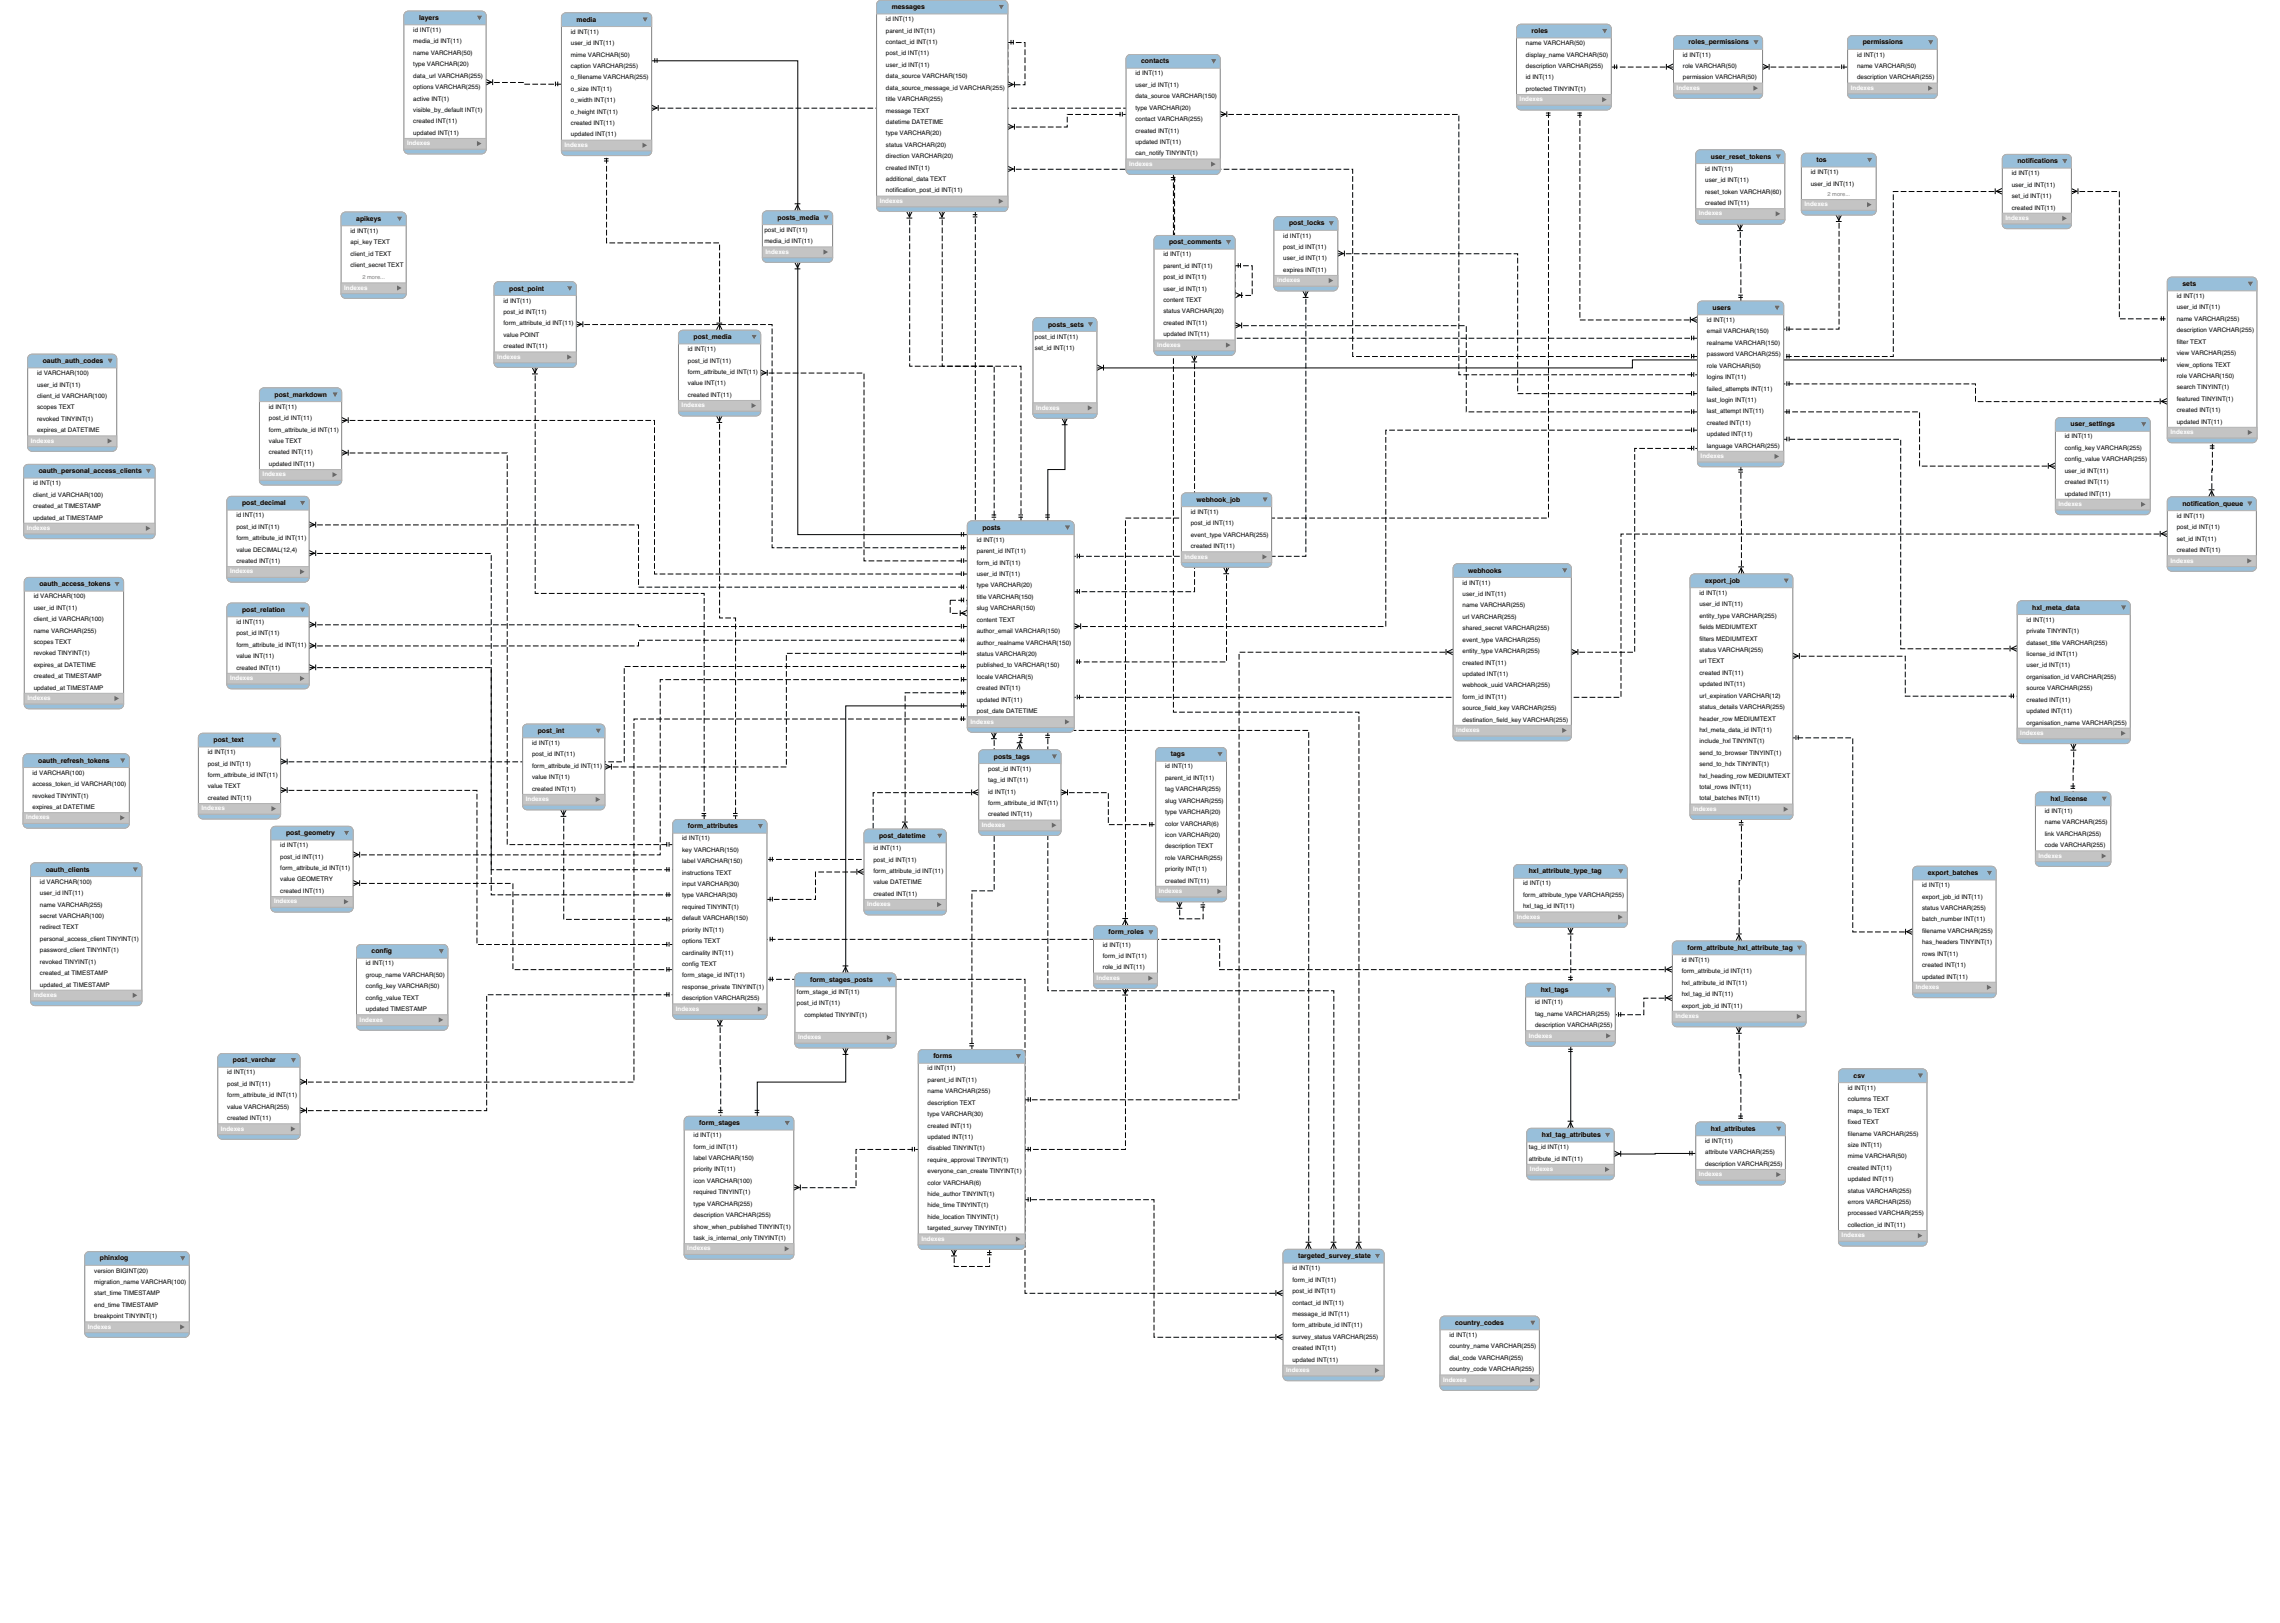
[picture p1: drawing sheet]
<svg xmlns="http://www.w3.org/2000/svg" width="799mm" height="568mm" viewBox="0 0 799 568" stroke-linecap="round" stroke-linejoin="round" font-family="sans-serif">
<defs><g id="words">
<g font-size="2.4">
<text x="312.3" y="3.2">messages</text>
<text x="146.8" y="7">layers</text>
<text x="202" y="7.6">media</text>
<text x="536.5" y="11.6">roles</text>
<text x="591.5" y="15.6">roles_permissions</text>
<text x="652.5" y="15.6">permissions</text>
<text x="399.7" y="22.2">contacts</text>
<text x="599.3" y="55.6">user_reset_tokens</text>
<text x="636.3" y="56.8">tos</text>
<text x="706.6" y="57.2">notifications</text>
<text x="124.8" y="77.4">apikeys</text>
<text x="272.3" y="77">posts_media</text>
<text x="451.5" y="79">post_locks</text>
<text x="409.5" y="85.6">post_comments</text>
<text x="178.4" y="101.8">post_point</text>
<text x="764.4" y="100.2">sets</text>
<text x="599.9" y="108.6">users</text>
<text x="242.9" y="118.8">post_media</text>
<text x="367.1" y="114.4">posts_sets</text>
<text x="15" y="127.2">oauth_auth_codes</text>
<text x="96.2" y="139">post_markdown</text>
<text x="725.2" y="149.4">user_settings</text>
<text x="13.6" y="165.7">oauth_personal_access_clients</text>
<text x="84.8" y="176.9">post_decimal</text>
<text x="419.1" y="175.7">webhook_job</text>
<text x="764.4" y="177.1">notification_queue</text>
<text x="344.1" y="185.5">posts</text>
<text x="514.3" y="200.5">webhooks</text>
<text x="13.8" y="205.3">oauth_access_tokens</text>
<text x="597.3" y="204.1">export_job</text>
<text x="84.8" y="214.3">post_relation</text>
<text x="711.8" y="213.5">hxl_meta_data</text>
<text x="188.4" y="256.7">post_int</text>
<text x="74.8" y="259.9">post_text</text>
<text x="13.4" y="267.1">oauth_refresh_tokens</text>
<text x="348.1" y="265.7">posts_tags</text>
<text x="410.1" y="264.9">tags</text>
<text x="718.2" y="280.5">hxl_license</text>
<text x="100.2" y="292.5">post_geometry</text>
<text x="240.9" y="290.1">form_attributes</text>
<text x="307.9" y="293.5">post_datetime</text>
<text x="16" y="305.3">oauth_clients</text>
<text x="535.5" y="305.9">hxl_attribute_type_tag</text>
<text x="675.2" y="306.5">export_batches</text>
<text x="388.3" y="327.3">form_roles</text>
<text x="130.2" y="333.9">config</text>
<text x="591.1" y="332.7">form_attribute_hxl_attribute_tag</text>
<text x="283.7" y="343.9">form_stages_posts</text>
<text x="539.7" y="347.5">hxl_tags</text>
<text x="326.9" y="370.7">forms</text>
<text x="81.6" y="372.1">post_varchar</text>
<text x="649.3" y="377.5">csv</text>
<text x="244.9" y="394.1">form_stages</text>
<text x="540.1" y="398.3">hxl_tag_attributes</text>
<text x="599.3" y="396.1">hxl_attributes</text>
<text x="35" y="441.5">phinxlog</text>
<text x="454.7" y="440.7">targeted_survey_state</text>
<text x="509.7" y="464.1">country_codes</text>
</g>
<g font-size="2.2">
<text x="144.8" y="11.2">id INT(11)</text>
<text x="200" y="11.8">id INT(11)</text>
<text x="310.3" y="7.4">id INT(11)</text>
<text x="310.3" y="11.4">parent_id INT(11)</text>
<text x="144.8" y="15.2">media_id INT(11)</text>
<text x="200" y="15.8">user_id INT(11)</text>
<text x="310.3" y="15.4">contact_id INT(11)</text>
<text x="534.5" y="15.8">name VARCHAR(50)</text>
<text x="144.8" y="19.2">name VARCHAR(50)</text>
<text x="144.8" y="23.2">type VARCHAR(20)</text>
<text x="200" y="19.8">mime VARCHAR(50)</text>
<text x="200" y="23.8">caption VARCHAR(255)</text>
<text x="310.3" y="19.4">post_id INT(11)</text>
<text x="310.3" y="23.4">user_id INT(11)</text>
<text x="534.5" y="19.8">display_name VARCHAR(50)</text>
<text x="534.5" y="23.8">description VARCHAR(255)</text>
<text x="589.5" y="19.8">id INT(11)</text>
<text x="589.5" y="23.8">role VARCHAR(50)</text>
<text x="650.5" y="19.8">id INT(11)</text>
<text x="650.5" y="23.8">name VARCHAR(50)</text>
<text x="144.8" y="27.2">data_url VARCHAR(255)</text>
<text x="200" y="27.8">o_filename VARCHAR(255)</text>
<text x="310.3" y="27.4">data_source VARCHAR(150)</text>
<text x="397.7" y="26.4">id INT(11)</text>
<text x="534.5" y="27.8">id INT(11)</text>
<text x="589.5" y="27.8">permission VARCHAR(50)</text>
<text x="650.5" y="27.8">description VARCHAR(255)</text>
<text x="144.8" y="31.2">options VARCHAR(255)</text>
<text x="144.8" y="35.2">active INT(1)</text>
<text x="200" y="31.8">o_size INT(11)</text>
<text x="200" y="35.8">o_width INT(11)</text>
<text x="310.3" y="31.4">data_source_message_id VARCHAR(255)</text>
<text x="310.3" y="35.4">title VARCHAR(255)</text>
<text x="397.7" y="30.4">user_id INT(11)</text>
<text x="397.7" y="34.4">data_source VARCHAR(150)</text>
<text x="534.5" y="31.8">protected TINYINT(1)</text>
<text x="144.8" y="39.2">visible_by_default INT(1)</text>
<text x="200" y="39.8">o_height INT(11)</text>
<text x="310.3" y="39.4">message TEXT</text>
<text x="397.7" y="38.4">type VARCHAR(20)</text>
<text x="144.8" y="43.2">created INT(11)</text>
<text x="144.8" y="47.2">updated INT(11)</text>
<text x="200" y="43.8">created INT(11)</text>
<text x="200" y="47.8">updated INT(11)</text>
<text x="310.3" y="43.4">datetime DATETIME</text>
<text x="310.3" y="47.4">type VARCHAR(20)</text>
<text x="397.7" y="42.4">contact VARCHAR(255)</text>
<text x="397.7" y="46.4">created INT(11)</text>
<text x="310.3" y="51.4">status VARCHAR(20)</text>
<text x="397.7" y="50.4">updated INT(11)</text>
<text x="310.3" y="55.4">direction VARCHAR(20)</text>
<text x="310.3" y="59.4">created INT(11)</text>
<text x="397.7" y="54.4">can_notify TINYINT(1)</text>
<text x="597.3" y="59.8">id INT(11)</text>
<text x="310.3" y="63.4">additional_data TEXT</text>
<text x="597.3" y="63.8">user_id INT(11)</text>
<text x="634.3" y="61">id INT(11)</text>
<text x="634.3" y="65">user_id INT(11)</text>
<text x="704.6" y="61.4">id INT(11)</text>
<text x="704.6" y="65.4">user_id INT(11)</text>
<text x="310.3" y="67.4">notification_post_id INT(11)</text>
<text x="597.3" y="67.8">reset_token VARCHAR(60)</text>
<text x="597.3" y="71.8">created INT(11)</text>
<text x="704.6" y="69.4">set_id INT(11)</text>
<text x="704.6" y="73.4">created INT(11)</text>
<text x="122.8" y="81.6">id INT(11)</text>
<text x="267.7" y="81.2">post_id INT(11)</text>
<text x="449.5" y="83.2">id INT(11)</text>
<text x="122.8" y="85.6">api_key TEXT</text>
<text x="122.8" y="89.6">client_id TEXT</text>
<text x="267.7" y="85.2">media_id INT(11)</text>
<text x="407.5" y="89.8">id INT(11)</text>
<text x="449.5" y="87.2">post_id INT(11)</text>
<text x="122.8" y="93.6">client_secret TEXT</text>
<text x="407.5" y="93.8">parent_id INT(11)</text>
<text x="449.5" y="91.2">user_id INT(11)</text>
<text x="449.5" y="95.2">expires INT(11)</text>
<text x="407.5" y="97.8">post_id INT(11)</text>
<text x="407.5" y="101.8">user_id INT(11)</text>
<text x="176.4" y="106">id INT(11)</text>
<text x="407.5" y="105.8">content TEXT</text>
<text x="762.4" y="104.4">id INT(11)</text>
<text x="176.4" y="110">post_id INT(11)</text>
<text x="176.4" y="114">form_attribute_id INT(11)</text>
<text x="407.5" y="109.8">status VARCHAR(20)</text>
<text x="407.5" y="113.8">created INT(11)</text>
<text x="597.9" y="112.8">id INT(11)</text>
<text x="762.4" y="108.4">user_id INT(11)</text>
<text x="762.4" y="112.4">name VARCHAR(255)</text>
<text x="176.4" y="118">value POINT</text>
<text x="362.5" y="118.6">post_id INT(11)</text>
<text x="407.5" y="117.8">updated INT(11)</text>
<text x="597.9" y="116.8">email VARCHAR(150)</text>
<text x="762.4" y="116.4">description VARCHAR(255)</text>
<text x="176.4" y="122">created INT(11)</text>
<text x="240.9" y="123">id INT(11)</text>
<text x="362.5" y="122.6">set_id INT(11)</text>
<text x="597.9" y="120.8">realname VARCHAR(150)</text>
<text x="597.9" y="124.8">password VARCHAR(255)</text>
<text x="762.4" y="120.4">filter TEXT</text>
<text x="762.4" y="124.4">view VARCHAR(255)</text>
<text x="13" y="131.4">id VARCHAR(100)</text>
<text x="240.9" y="127">post_id INT(11)</text>
<text x="240.9" y="131">form_attribute_id INT(11)</text>
<text x="597.9" y="128.8">role VARCHAR(50)</text>
<text x="762.4" y="128.4">view_options TEXT</text>
<text x="13" y="135.4">user_id INT(11)</text>
<text x="240.9" y="135">value INT(11)</text>
<text x="597.9" y="132.8">logins INT(11)</text>
<text x="597.9" y="136.8">failed_attempts INT(11)</text>
<text x="762.4" y="132.4">role VARCHAR(150)</text>
<text x="762.4" y="136.4">search TINYINT(1)</text>
<text x="13" y="139.4">client_id VARCHAR(100)</text>
<text x="13" y="143.4">scopes TEXT</text>
<text x="94.2" y="143.2">id INT(11)</text>
<text x="240.9" y="139">created INT(11)</text>
<text x="597.9" y="140.8">last_login INT(11)</text>
<text x="762.4" y="140.4">featured TINYINT(1)</text>
<text x="13" y="147.4">revoked TINYINT(1)</text>
<text x="94.2" y="147.2">post_id INT(11)</text>
<text x="597.9" y="144.8">last_attempt INT(11)</text>
<text x="597.9" y="148.8">created INT(11)</text>
<text x="762.4" y="144.4">created INT(11)</text>
<text x="762.4" y="148.4">updated INT(11)</text>
<text x="13" y="151.4">expires_at DATETIME</text>
<text x="94.2" y="151.2">form_attribute_id INT(11)</text>
<text x="94.2" y="155.2">value TEXT</text>
<text x="597.9" y="152.8">updated INT(11)</text>
<text x="723.2" y="153.6">id INT(11)</text>
<text x="94.2" y="159.2">created INT(11)</text>
<text x="597.9" y="156.8">language VARCHAR(255)</text>
<text x="723.2" y="157.6">config_key VARCHAR(255)</text>
<text x="723.2" y="161.6">config_value VARCHAR(255)</text>
<text x="94.2" y="163.2">updated INT(11)</text>
<text x="723.2" y="165.6">user_id INT(11)</text>
<text x="11.6" y="170">id INT(11)</text>
<text x="11.6" y="174">client_id VARCHAR(100)</text>
<text x="723.2" y="169.6">created INT(11)</text>
<text x="723.2" y="173.6">updated INT(11)</text>
<text x="11.6" y="178">created_at TIMESTAMP</text>
<text x="417.1" y="180">id INT(11)</text>
<text x="11.6" y="182">updated_at TIMESTAMP</text>
<text x="82.8" y="181.2">id INT(11)</text>
<text x="82.8" y="185.2">post_id INT(11)</text>
<text x="417.1" y="184">post_id INT(11)</text>
<text x="762.4" y="181.4">id INT(11)</text>
<text x="762.4" y="185.4">post_id INT(11)</text>
<text x="82.8" y="189.2">form_attribute_id INT(11)</text>
<text x="342.1" y="189.8">id INT(11)</text>
<text x="417.1" y="188">event_type VARCHAR(255)</text>
<text x="417.1" y="192">created INT(11)</text>
<text x="762.4" y="189.4">set_id INT(11)</text>
<text x="82.8" y="193.2">value DECIMAL(12,4)</text>
<text x="82.8" y="197.2">created INT(11)</text>
<text x="342.1" y="193.8">parent_id INT(11)</text>
<text x="342.1" y="197.8">form_id INT(11)</text>
<text x="762.4" y="193.4">created INT(11)</text>
<text x="342.1" y="201.8">user_id INT(11)</text>
<text x="11.8" y="209.6">id VARCHAR(100)</text>
<text x="342.1" y="205.8">type VARCHAR(20)</text>
<text x="342.1" y="209.8">title VARCHAR(150)</text>
<text x="512.3" y="204.8">id INT(11)</text>
<text x="512.3" y="208.8">user_id INT(11)</text>
<text x="595.3" y="208.4">id INT(11)</text>
<text x="11.8" y="213.6">user_id INT(11)</text>
<text x="342.1" y="213.8">slug VARCHAR(150)</text>
<text x="512.3" y="212.8">name VARCHAR(255)</text>
<text x="595.3" y="212.4">user_id INT(11)</text>
<text x="11.8" y="217.6">client_id VARCHAR(100)</text>
<text x="11.8" y="221.6">name VARCHAR(255)</text>
<text x="82.8" y="218.6">id INT(11)</text>
<text x="342.1" y="217.8">content TEXT</text>
<text x="342.1" y="221.8">author_email VARCHAR(150)</text>
<text x="512.3" y="216.8">url VARCHAR(255)</text>
<text x="512.3" y="220.8">shared_secret VARCHAR(255)</text>
<text x="595.3" y="216.4">entity_type VARCHAR(255)</text>
<text x="595.3" y="220.4">fields MEDIUMTEXT</text>
<text x="709.8" y="217.8">id INT(11)</text>
<text x="709.8" y="221.8">private TINYINT(1)</text>
<text x="11.8" y="225.6">scopes TEXT</text>
<text x="82.8" y="222.6">post_id INT(11)</text>
<text x="82.8" y="226.6">form_attribute_id INT(11)</text>
<text x="342.1" y="225.8">author_realname VARCHAR(150)</text>
<text x="512.3" y="224.8">event_type VARCHAR(255)</text>
<text x="595.3" y="224.4">filters MEDIUMTEXT</text>
<text x="709.8" y="225.8">dataset_title VARCHAR(255)</text>
<text x="11.8" y="229.6">revoked TINYINT(1)</text>
<text x="11.8" y="233.6">expires_at DATETIME</text>
<text x="82.8" y="230.6">value INT(11)</text>
<text x="342.1" y="229.8">status VARCHAR(20)</text>
<text x="342.1" y="233.8">published_to VARCHAR(150)</text>
<text x="512.3" y="228.8">entity_type VARCHAR(255)</text>
<text x="512.3" y="232.8">created INT(11)</text>
<text x="595.3" y="228.4">status VARCHAR(255)</text>
<text x="595.3" y="232.4">url TEXT</text>
<text x="709.8" y="229.8">license_id INT(11)</text>
<text x="709.8" y="233.8">user_id INT(11)</text>
<text x="11.8" y="237.6">created_at TIMESTAMP</text>
<text x="82.8" y="234.6">created INT(11)</text>
<text x="342.1" y="237.8">locale VARCHAR(5)</text>
<text x="512.3" y="236.8">updated INT(11)</text>
<text x="595.3" y="236.4">created INT(11)</text>
<text x="709.8" y="237.8">organisation_id VARCHAR(255)</text>
<text x="11.8" y="241.6">updated_at TIMESTAMP</text>
<text x="342.1" y="241.8">created INT(11)</text>
<text x="342.1" y="245.8">updated INT(11)</text>
<text x="512.3" y="240.8">webhook_uuid VARCHAR(255)</text>
<text x="512.3" y="244.8">form_id INT(11)</text>
<text x="595.3" y="240.4">updated INT(11)</text>
<text x="595.3" y="244.4">url_expiration VARCHAR(12)</text>
<text x="709.8" y="241.8">source VARCHAR(255)</text>
<text x="709.8" y="245.8">created INT(11)</text>
<text x="342.1" y="249.8">post_date DATETIME</text>
<text x="512.3" y="248.8">source_field_key VARCHAR(255)</text>
<text x="595.3" y="248.4">status_details VARCHAR(255)</text>
<text x="709.8" y="249.8">updated INT(11)</text>
<text x="512.3" y="252.8">destination_field_key VARCHAR(255)</text>
<text x="595.3" y="252.4">header_row MEDIUMTEXT</text>
<text x="595.3" y="256.4">hxl_meta_data_id INT(11)</text>
<text x="709.8" y="253.8">organisation_name VARCHAR(255)</text>
<text x="186.4" y="261">id INT(11)</text>
<text x="595.3" y="260.4">include_hxl TINYINT(1)</text>
<text x="72.8" y="264.2">id INT(11)</text>
<text x="72.8" y="268.2">post_id INT(11)</text>
<text x="186.4" y="265">post_id INT(11)</text>
<text x="186.4" y="269">form_attribute_id INT(11)</text>
<text x="346.1" y="270">post_id INT(11)</text>
<text x="408.1" y="269.2">id INT(11)</text>
<text x="595.3" y="264.4">send_to_browser TINYINT(1)</text>
<text x="595.3" y="268.4">send_to_hdx TINYINT(1)</text>
<text x="11.4" y="271.4">id VARCHAR(100)</text>
<text x="11.4" y="275.4">access_token_id VARCHAR(100)</text>
<text x="72.8" y="272.2">form_attribute_id INT(11)</text>
<text x="186.4" y="273">value INT(11)</text>
<text x="346.1" y="274">tag_id INT(11)</text>
<text x="408.1" y="273.2">parent_id INT(11)</text>
<text x="595.3" y="272.4">hxl_heading_row MEDIUMTEXT</text>
<text x="11.4" y="279.4">revoked TINYINT(1)</text>
<text x="72.8" y="276.2">value TEXT</text>
<text x="72.8" y="280.2">created INT(11)</text>
<text x="186.4" y="277">created INT(11)</text>
<text x="346.1" y="278">id INT(11)</text>
<text x="346.1" y="282">form_attribute_id INT(11)</text>
<text x="408.1" y="277.2">tag VARCHAR(255)</text>
<text x="408.1" y="281.2">slug VARCHAR(255)</text>
<text x="595.3" y="276.4">total_rows INT(11)</text>
<text x="595.3" y="280.4">total_batches INT(11)</text>
<text x="11.4" y="283.4">expires_at DATETIME</text>
<text x="346.1" y="286">created INT(11)</text>
<text x="408.1" y="285.2">type VARCHAR(20)</text>
<text x="716.2" y="284.8">id INT(11)</text>
<text x="408.1" y="289.2">color VARCHAR(6)</text>
<text x="408.1" y="293.2">icon VARCHAR(20)</text>
<text x="716.2" y="288.8">name VARCHAR(255)</text>
<text x="716.2" y="292.8">link VARCHAR(255)</text>
<text x="98.2" y="296.8">id INT(11)</text>
<text x="238.9" y="294.4">id INT(11)</text>
<text x="238.9" y="298.4">key VARCHAR(150)</text>
<text x="305.9" y="297.8">id INT(11)</text>
<text x="408.1" y="297.2">description TEXT</text>
<text x="716.2" y="296.8">code VARCHAR(255)</text>
<text x="98.2" y="300.8">post_id INT(11)</text>
<text x="98.2" y="304.8">form_attribute_id INT(11)</text>
<text x="238.9" y="302.4">label VARCHAR(150)</text>
<text x="305.9" y="301.8">post_id INT(11)</text>
<text x="305.9" y="305.8">form_attribute_id INT(11)</text>
<text x="408.1" y="301.2">role VARCHAR(255)</text>
<text x="408.1" y="305.2">priority INT(11)</text>
<text x="14" y="309.6">id VARCHAR(100)</text>
<text x="98.2" y="308.8">value GEOMETRY</text>
<text x="238.9" y="306.4">instructions TEXT</text>
<text x="238.9" y="310.3">input VARCHAR(30)</text>
<text x="305.9" y="309.7">value DATETIME</text>
<text x="408.1" y="309.2">created INT(11)</text>
<text x="533.5" y="310.1">id INT(11)</text>
<text x="673.2" y="310.8">id INT(11)</text>
<text x="14" y="313.5">user_id INT(11)</text>
<text x="14" y="317.5">name VARCHAR(255)</text>
<text x="98.2" y="312.7">created INT(11)</text>
<text x="238.9" y="314.3">type VARCHAR(30)</text>
<text x="305.9" y="313.7">created INT(11)</text>
<text x="533.5" y="314.1">form_attribute_type VARCHAR(255)</text>
<text x="673.2" y="314.7">export_job_id INT(11)</text>
<text x="14" y="321.5">secret VARCHAR(100)</text>
<text x="238.9" y="318.3">required TINYINT(1)</text>
<text x="238.9" y="322.3">default VARCHAR(150)</text>
<text x="533.5" y="318.1">hxl_tag_id INT(11)</text>
<text x="673.2" y="318.7">status VARCHAR(255)</text>
<text x="673.2" y="322.7">batch_number INT(11)</text>
<text x="14" y="325.5">redirect TEXT</text>
<text x="14" y="329.5">personal_access_client TINYINT(1)</text>
<text x="238.9" y="326.3">priority INT(11)</text>
<text x="673.2" y="326.7">filename VARCHAR(255)</text>
<text x="14" y="333.5">password_client TINYINT(1)</text>
<text x="238.9" y="330.3">options TEXT</text>
<text x="238.9" y="334.3">cardinality INT(11)</text>
<text x="386.3" y="331.5">id INT(11)</text>
<text x="386.3" y="335.5">form_id INT(11)</text>
<text x="673.2" y="330.7">has_headers TINYINT(1)</text>
<text x="673.2" y="334.7">rows INT(11)</text>
<text x="14" y="337.5">revoked TINYINT(1)</text>
<text x="14" y="341.5">created_at TIMESTAMP</text>
<text x="128.2" y="338.1">id INT(11)</text>
<text x="238.9" y="338.3">config TEXT</text>
<text x="386.3" y="339.5">role_id INT(11)</text>
<text x="589.1" y="336.9">id INT(11)</text>
<text x="589.1" y="340.9">form_attribute_id INT(11)</text>
<text x="673.2" y="338.7">created INT(11)</text>
<text x="14" y="345.5">updated_at TIMESTAMP</text>
<text x="128.2" y="342.1">group_name VARCHAR(50)</text>
<text x="128.2" y="346.1">config_key VARCHAR(50)</text>
<text x="238.9" y="342.3">form_stage_id INT(11)</text>
<text x="238.9" y="346.3">response_private TINYINT(1)</text>
<text x="589.1" y="344.9">hxl_attribute_id INT(11)</text>
<text x="673.2" y="342.7">updated INT(11)</text>
<text x="128.2" y="350.1">config_value TEXT</text>
<text x="238.9" y="350.3">description VARCHAR(255)</text>
<text x="279.1" y="348.1">form_stage_id INT(11)</text>
<text x="279.1" y="352.1">post_id INT(11)</text>
<text x="537.7" y="351.7">id INT(11)</text>
<text x="589.1" y="348.9">hxl_tag_id INT(11)</text>
<text x="589.1" y="352.9">export_job_id INT(11)</text>
<text x="128.2" y="354.1">updated TIMESTAMP</text>
<text x="281.7" y="356.1">completed TINYINT(1)</text>
<text x="537.7" y="355.7">tag_name VARCHAR(255)</text>
<text x="537.7" y="359.7">description VARCHAR(255)</text>
<text x="79.6" y="376.3">id INT(11)</text>
<text x="324.9" y="374.9">id INT(11)</text>
<text x="79.6" y="380.3">post_id INT(11)</text>
<text x="324.9" y="378.9">parent_id INT(11)</text>
<text x="324.9" y="382.9">name VARCHAR(255)</text>
<text x="647.3" y="381.7">id INT(11)</text>
<text x="79.6" y="384.3">form_attribute_id INT(11)</text>
<text x="79.6" y="388.3">value VARCHAR(255)</text>
<text x="324.9" y="386.9">description TEXT</text>
<text x="647.3" y="385.7">columns TEXT</text>
<text x="647.3" y="389.7">maps_to TEXT</text>
<text x="79.6" y="392.3">created INT(11)</text>
<text x="324.9" y="390.9">type VARCHAR(30)</text>
<text x="324.9" y="394.9">created INT(11)</text>
<text x="647.3" y="393.7">fixed TEXT</text>
<text x="242.9" y="398.3">id INT(11)</text>
<text x="324.9" y="398.9">updated INT(11)</text>
<text x="597.3" y="400.3">id INT(11)</text>
<text x="647.3" y="397.7">filename VARCHAR(255)</text>
<text x="647.3" y="401.7">size INT(11)</text>
<text x="242.9" y="402.3">form_id INT(11)</text>
<text x="242.9" y="406.3">label VARCHAR(150)</text>
<text x="324.9" y="402.9">disabled TINYINT(1)</text>
<text x="324.9" y="406.9">require_approval TINYINT(1)</text>
<text x="535.5" y="402.5">tag_id INT(11)</text>
<text x="535.5" y="406.5">attribute_id INT(11)</text>
<text x="597.3" y="404.3">attribute VARCHAR(255)</text>
<text x="647.3" y="405.7">mime VARCHAR(50)</text>
<text x="242.9" y="410.3">priority INT(11)</text>
<text x="324.9" y="410.9">everyone_can_create TINYINT(1)</text>
<text x="597.3" y="408.3">description VARCHAR(255)</text>
<text x="647.3" y="409.7">created INT(11)</text>
<text x="647.3" y="413.7">updated INT(11)</text>
<text x="242.9" y="414.3">icon VARCHAR(100)</text>
<text x="242.9" y="418.3">required TINYINT(1)</text>
<text x="324.9" y="414.9">color VARCHAR(6)</text>
<text x="324.9" y="418.9">hide_author TINYINT(1)</text>
<text x="647.3" y="417.7">status VARCHAR(255)</text>
<text x="242.9" y="422.3">type VARCHAR(255)</text>
<text x="324.9" y="422.9">hide_time TINYINT(1)</text>
<text x="647.3" y="421.7">errors VARCHAR(255)</text>
<text x="647.3" y="425.7">processed VARCHAR(255)</text>
<text x="242.9" y="426.3">description VARCHAR(255)</text>
<text x="242.9" y="430.3">show_when_published TINYINT(1)</text>
<text x="324.9" y="426.9">hide_location TINYINT(1)</text>
<text x="324.9" y="430.9">targeted_survey TINYINT(1)</text>
<text x="647.3" y="429.7">collection_id INT(11)</text>
<text x="242.9" y="434.3">task_is_internal_only TINYINT(1)</text>
<text x="33" y="445.7">version BIGINT(20)</text>
<text x="33" y="449.7">migration_name VARCHAR(100)</text>
<text x="452.7" y="444.9">id INT(11)</text>
<text x="452.7" y="448.9">form_id INT(11)</text>
<text x="33" y="453.7">start_time TIMESTAMP</text>
<text x="452.7" y="452.9">post_id INT(11)</text>
<text x="33" y="457.7">end_time TIMESTAMP</text>
<text x="33" y="461.7">breakpoint TINYINT(1)</text>
<text x="452.7" y="456.9">contact_id INT(11)</text>
<text x="452.7" y="460.9">message_id INT(11)</text>
<text x="452.7" y="464.9">form_attribute_id INT(11)</text>
<text x="452.7" y="468.9">survey_status VARCHAR(255)</text>
<text x="452.7" y="472.9">created INT(11)</text>
<text x="507.7" y="468.3">id INT(11)</text>
<text x="507.7" y="472.3">country_name VARCHAR(255)</text>
<text x="452.7" y="476.9">updated INT(11)</text>
<text x="507.7" y="476.3">dial_code VARCHAR(255)</text>
<text x="507.7" y="480.3">country_code VARCHAR(255)</text>
</g>
<g font-size="2.2" fill="#fff">
<text x="532.3" y="35.5">Indexes</text>
<text x="587.3" y="31.5">Indexes</text>
<text x="648.3" y="31.5">Indexes</text>
<text x="142.6" y="50.9">Indexes</text>
<text x="197.8" y="51.5">Indexes</text>
<text x="395.5" y="58.1">Indexes</text>
<text x="308.1" y="71.1">Indexes</text>
<text x="595.1" y="75.5">Indexes</text>
<text x="632.1" y="72.3">Indexes</text>
<text x="702.4" y="77.1">Indexes</text>
<text x="268.1" y="88.9">Indexes</text>
<text x="120.6" y="101.5">Indexes</text>
<text x="447.3" y="98.9">Indexes</text>
<text x="174.2" y="125.7">Indexes</text>
<text x="405.3" y="121.5">Indexes</text>
<text x="238.7" y="142.7">Indexes</text>
<text x="362.9" y="143.5">Indexes</text>
<text x="10.8" y="155.1">Indexes</text>
<text x="760.2" y="152.1">Indexes</text>
<text x="595.7" y="160.5">Indexes</text>
<text x="92" y="166.9">Indexes</text>
<text x="721" y="177.3">Indexes</text>
<text x="9.4" y="185.7">Indexes</text>
<text x="414.9" y="195.6">Indexes</text>
<text x="760.2" y="197">Indexes</text>
<text x="80.6" y="200.8">Indexes</text>
<text x="80.6" y="238.2">Indexes</text>
<text x="9.6" y="245.2">Indexes</text>
<text x="339.9" y="253.4">Indexes</text>
<text x="510.1" y="256.4">Indexes</text>
<text x="707.6" y="257.4">Indexes</text>
<text x="184.2" y="280.6">Indexes</text>
<text x="9.2" y="287">Indexes</text>
<text x="70.6" y="283.8">Indexes</text>
<text x="593.1" y="284">Indexes</text>
<text x="343.9" y="289.6">Indexes</text>
<text x="714" y="300.4">Indexes</text>
<text x="96" y="316.4">Indexes</text>
<text x="303.7" y="317.4">Indexes</text>
<text x="405.9" y="312.8">Indexes</text>
<text x="531.3" y="321.8">Indexes</text>
<text x="384.1" y="343.2">Indexes</text>
<text x="671" y="346.4">Indexes</text>
<text x="11.8" y="349.2">Indexes</text>
<text x="126" y="357.8">Indexes</text>
<text x="236.7" y="354">Indexes</text>
<text x="586.9" y="356.6">Indexes</text>
<text x="279.5" y="364">Indexes</text>
<text x="535.5" y="363.4">Indexes</text>
<text x="77.4" y="396">Indexes</text>
<text x="535.9" y="410.2">Indexes</text>
<text x="595.1" y="412">Indexes</text>
<text x="240.7" y="438">Indexes</text>
<text x="322.7" y="434.6">Indexes</text>
<text x="645.1" y="433.4">Indexes</text>
<text x="30.8" y="465.4">Indexes</text>
<text x="450.5" y="480.6">Indexes</text>
<text x="505.5" y="484">Indexes</text>
</g>
<g font-size="2" fill="#808080">
<text x="640.1" y="68.8">2 more...</text>
<text x="126.9" y="97.7">2 more...</text>
</g>
</g></defs>
<g fill="none" stroke="#000" stroke-width=".35" stroke-dasharray="2 .8" stroke-linecap="butt">
<path d="M353 14.9h6v14.8h-6zM170.3 28.9h13.2v.6h13.2M228.2 37.9h183.2v80.6h183.2M586.2 23.5h-21.8M617.4 23.5h29.8M353 44.5h20.8v-4.4h20.6M353 59.3h120.8v65.6h120.8M427.4 40.1h83.6v91.2h83.6M318.6 74.1v54.2h29.6v54.2M330 74.1v54.2h27.6v54.2M609.6 78.5l.2 27M644.2 75.3v40h-19.4"/>
<path d="M701.3 67.1h-38.2v57.8h-38.3M725.5 67.1h16.8v44.6h16.8M432.6 93.1h6v10.4h-6zM468.6 88.9h63v49h63M201.9 113.7h68.5v78.2h68.4M252 115.7v-30.6h-39.5v-30.6M432.6 114.1h81v30.2h81M457.4 101.9v93h-81.2M594.6 112.1h-41.2v-73.6M187.5 128.7v79.2h59.1v79.1M266.4 130.7h36.2v65.8h36.2M418.4 124.5v82.8h-42.2"/>
<path d="M119.7 158.7h58v137.1h57.9M119.7 147.3h109.5v53.8h109.6M252 145.7v70.8h5.6v70.5M759.1 140.7h-67.2v-6.2h-67.1M719.9 163.3h-47.6v-19h-47.5M774.7 174.1l.2-19M108.3 193.9h63.8v110.7h63.5M108.3 183.9h115.3v21.8h115.2M429.6 198.7v33.1h-53.4M759.1 187.1h-191.3v57.1h-191.6M108.3 218.9h115.3v.5h115.2M332.8 210.3h6v4.6h-6z"/>
<path d="M376.2 219.4h109.2v-68.7h109.2M610 201.1l-.2-37.6M108.3 233.8h63.8v79.6h63.5M108.3 226.2h115.3v-2h115.2M509 228.4h-75v156.8h-75M550.4 228.4h22.2v-71.3h22M628 229.8h39.3v14h39.2M706.5 227.2h-40.8v-73.3h-40.9M348.2 256.4v55.6h-7.8v55.6M98.3 276.8h68.8v54h68.5M98.3 266.8h120.4v-33.4h120.1M211.9 268.6h63.5v-39.8h63.4"/>
<path d="M342.8 277.6h-37v23.4h-37.2M357.2 262.6v-3h.4v-3.2M371.6 277.6h16.6v11.2h16.6M726.3 260.4l-.2 17M123.7 299.4h107.5v-61.4h107.6M197.5 283.6v38.4h38.1M317 290.4v-47.8h21.8M123.7 309.4h56v30.2h55.9M302.6 305.4h-17v9.6h-17M413.2 315.8v6h8.2v-6M394.2 324.2v-142.7h148.2v-143M550.2 324.8v19.6"/>
<path d="M585.8 339.6h-158.6v-10.6h-158.6M609.2 329.6v-21.2h.8v-21.4M669.9 326.4h-20.9v-68h-21M252.2 357l.2 34M394.2 346.2v56.4h-35.2M585.8 349.6h-10v5.8h-10M609.2 359.6v16.8h.6v16.6M105.1 379h116.9v-127.2h116.8M105.1 389h65.4v-40.6h65.1M278 416h21.8v-13.4h21.8M334.2 437.6v6h12.4v-6M458.4 437.6v-181.8h-116.8v-181.7"/>
<path d="M467.2 437.6v-90.6h-100.2v-90.6M476 437.6v-188.2h-65v-188.3M449.4 453h-90.4v-110h-90.4M449.4 468.4h-45.2v-48.2h-45.2"/>
</g>
<g fill="none" stroke="#000" stroke-width=".35">
<path d="M354.1 14v1.6M354.9 14v1.6M170.2 27.8l2 1-2 1M172.6 27.8v2M194.6 28.6v1.6M195.4 28.6v1.6M228.1 36.8l2 1-2 1M228.2 21.3h51.2v52.6M229.3 20.4v1.6M230.1 20.4v1.6M230.5 36.8v2M352.9 28.6l2 1-2 1"/>
<path d="M355.3 28.6v2M392.3 39.2v1.6M393.1 39.2v1.6M427.3 39l2 1-2 1M429.7 39v2M541.5 39.6h1.6M552.5 39.6h1.6M565.5 22.6v1.6M566.3 22.6v1.6M583.7 22.4v2M586.1 22.4l-2 1 2 1M617.3 22.4l2 1-2 1"/>
<path d="M619.7 22.4v2M645.1 22.6v1.6M645.9 22.6v1.6M211.6 55.6h1.6M211.6 56.4h1.6M352.9 43.4l2 1-2 1M352.9 58.2l2 1-2 1M355.3 43.4v2M355.3 58.2v2M541.5 40.4h1.6M552.5 40.4h1.6M278.3 73.8l1-2 1 2"/>
<path d="M278.3 71.4h2M317.5 74l1 2 1-2M317.5 76.4h2M328.9 74l1 2 1-2M328.9 76.4h2M340.7 75.2h1.6M340.7 76h1.6M410.1 62.2h1.6M410.1 63h1.6M608.5 78.4l1 2 1-2M643.1 75.2l1 2 1-2M643.1 77.6h2"/>
<path d="M698.8 66v2M701.2 66l-2 1 2 1M725.4 66l2 1-2 1M727.8 66v2M278.3 91.8l1 2 1-2M278.3 94.2h2M279.4 91.9v95.4h59.4M433.7 92.2v1.6M434.5 92.2v1.6M468.5 87.8l2 1-2 1M470.9 87.8v2M608.5 80.8h2"/>
<path d="M201.8 112.6l2 1-2 1M204.2 112.6v2M250.9 115.6l1-2 1 2M250.9 113.2h2M432.5 102.4l2 1-2 1M432.5 113l2 1-2 1M434.9 102.4v2M434.9 113v2M456.3 101.8l1 2 1-2M456.3 104.2h2M592.1 111v2M592.5 117.6v1.6"/>
<path d="M593.3 117.6v1.6M594.5 111l-2 1 2 1M608.9 104.2h1.6M608.9 103.4h1.6M625.9 114.4v1.6M626.7 114.4v1.6M757 110.8v1.6M757.8 110.8v1.6M186.4 128.6l1 2 1-2M186.4 131h2M266.3 129.6l2 1-2 1M268.7 129.6v2"/>
<path d="M384.1 127.8l2 1-2 1M386.5 127.8v2M417.3 124.4l1 2 1-2M417.3 126.8h2M592.5 124v1.6M592.5 130.4v1.6M592.5 137v1.6M593.3 124v1.6M593.3 130.4v1.6M593.3 137v1.6M625.9 124v1.6M625.9 133.6v1.6"/>
<path d="M626.7 124v1.6M626.7 133.6v1.6M756.6 139.6v2M757 125.2v1.6M757.8 125.2v1.6M759 139.6l-2 1 2 1M759.1 126.1h-187.3v2.8h-187.6M119.6 157.6l2 1-2 1M119.6 146.2l2 1-2 1M122 146.2v2M122 157.6v2M250.9 145.6l1 2 1-2"/>
<path d="M250.9 148h2M371.9 146.4l1 2 1-2M371.9 148.8h2M373 146.5v18h-6v18M592.5 143.4v1.6M592.5 149.8v1.6M592.5 156.2v1.6M593.3 143.4v1.6M593.3 149.8v1.6M593.3 156.2v1.6M625.9 143.4v1.6M625.9 153v1.6"/>
<path d="M626.7 143.4v1.6M626.7 153v1.6M774 156.2h1.6M774 157h1.6M608.9 164.6h1.6M608.9 165.4h1.6M717.4 162.2v2M719.8 162.2l-2 1 2 1M773.6 174l1-2 1 2M773.6 171.6h2M108.2 192.8l2 1-2 1M108.2 182.8l2 1-2 1"/>
<path d="M110.6 182.8v2M110.6 192.8v2M336.7 186.4v1.6M336.7 191v1.6M336.7 195.6v1.6M337.5 186.4v1.6M337.5 191v1.6M337.5 195.6v1.6M347.3 181.2h1.6M347.3 180.4h1.6M356.7 181.2h1.6M356.7 180.4h1.6"/>
<path d="M366.1 181.2h1.6M366.1 180.4h1.6M377.3 194v1.6M378.1 194v1.6M428.5 198.6l1 2 1-2M608.9 198.6h2M756.6 186v2M759 186l-2 1 2 1M108.2 217.8l2 .9-2 1.1M110.6 217.8v2M336.3 213.8v2M336.7 200.2v1.6"/>
<path d="M336.7 204.8v1.6M336.7 209.4v1.6M336.7 218.6v1.5M337.5 200.2v1.6M337.5 204.8v1.6M337.5 209.4v1.6M337.5 218.6v1.5M338.7 213.8l-2 1 2 1M376.1 218.4l2 1-2 .9M377.3 206.4v1.6M378.1 206.4v1.6M378.5 218.4v1.9"/>
<path d="M428.5 201h2M608.9 201l1-2 1 2M108.2 232.7l2 1-2 1M108.2 225.1l2 1-2 1M110.6 225.1v2M110.6 232.7v2M336.7 223.3v1.6M336.7 227.9v1.6M336.7 232.5v1.6M336.7 237.1v1.6M337.5 223.3v1.6M337.5 227.9v1.6"/>
<path d="M337.5 232.5v1.6M337.5 237.1v1.6M377.3 230.9v1.6M378.1 230.9v1.6M506.5 227.3v2M508.9 227.3l-2 1 2 1M550.3 227.3l2 1-2 1M552.7 227.3v2M627.9 228.7l2 1-2 1M630.3 228.7v2M704 226.1v2M706.4 226.1l-2 1 2 1"/>
<path d="M336.7 241.7v1.6M336.7 246.3v1.6M336.7 250.9v1.6M337.5 241.7v1.6M337.5 246.3v1.6M337.5 250.9v1.6M338.8 247.2h-42.6v93.6M347.1 256.3l1 2 1-2M347.1 258.7h2M356.7 257.5h1.6M356.7 258.3h1.6M366.1 257.5h1.6"/>
<path d="M366.1 258.3h1.6M377.3 243.3v1.6M378.1 243.3v1.6M629.1 257.5v1.6M629.9 257.5v1.6M704.4 242.9v1.6M705.2 242.9v1.6M98.2 265.7l2 1-2 1M98.2 275.7l2 1-2 1M100.6 265.7v2M100.6 275.7v2M211.8 267.5l2 1-2 1"/>
<path d="M214.2 267.5v2M340.3 276.5v2M342.7 276.5l-2 1 2 1M356.1 262.5l1-2 1 2M356.1 260.1h2M371.5 276.5l2 1-2 1M373.9 276.5v2M725.2 260.3l1 2 1-2M725.2 262.7h2M725.2 276.1h1.6M725.2 275.3h1.6M123.6 298.3l2 1-2 1"/>
<path d="M126 298.3v2M196.4 283.5l1 2 1-2M196.4 285.9h2M233.5 294.9v1.6M234.3 294.9v1.6M245.7 285.7h1.6M245.7 284.9h1.6M256.7 285.7h1.6M256.7 284.9h1.6M315.9 290.3l1-2 1 2M315.9 287.9h2M402.7 287.9v1.6"/>
<path d="M403.5 287.9v1.6M609.1 288.1h1.6M609.1 288.9h1.6M123.6 308.3l2 1-2 1M126 308.3v2M233.5 303.7v1.6M233.5 312.5v1.6M234.3 303.7v1.6M234.3 312.5v1.6M269.7 300.1v1.6M269.7 314.1v1.6M270.5 300.1v1.6"/>
<path d="M270.5 314.1v1.6M300.1 304.3v2M302.5 304.3l-2 1 2 1M412.1 315.7l1 2 1-2M412.1 318.1h2M420.5 316.9h1.6M420.5 317.7h1.6M233.5 321.1v1.6M233.5 329.9v1.6M233.5 338.7v1.6M234.3 321.1v1.6M234.3 329.9v1.6"/>
<path d="M234.3 338.7v1.6M269.7 328.1v1.6M270.5 328.1v1.6M295.1 338.3h2M393.1 324.1l1-2 1 2M393.1 321.7h2M549.1 324.7l1 2 1-2M549.1 327.1h2M583.3 338.5v2M585.7 338.5l-2 1 2 1M608.1 329.5l1-2 1 2M608.1 327.1h2"/>
<path d="M667.4 325.3v2M669.8 325.3l-2 1 2 1M233.5 347.5v1.6M234.3 347.5v1.6M251.1 356.9l1 2 1-2M251.1 359.3h2M269.7 342.1v1.6M270.5 342.1v1.6M295.1 340.7l1-2 1 2M393.1 346.1l1 2 1-2M393.1 348.5h2M549.3 343.1h1.6"/>
<path d="M549.3 342.3h1.6M566.9 354.5v1.6M567.7 354.5v1.6M583.3 348.5v2M585.7 348.5l-2 1 2 1M608.1 359.5l1 2 1-2M105 377.9l2 1-2 1M107.4 377.9v2M295.1 366.9l1 2 1-2M295.1 369.3h2M296.2 367v12h-31v12M339.5 366.3h1.6"/>
<path d="M339.5 365.5h1.6M549.3 367.5h1.6M549.3 368.3h1.6M550.2 366.4v28.8M608.1 361.9h2M105 387.9l2 1-2 1M107.4 387.9v2M251.5 389.7h1.6M251.5 388.9h1.6M264.3 389.7h1.6M264.3 388.9h1.6M360.1 384.3v1.6"/>
<path d="M360.9 384.3v1.6M549.1 395.1l1-2 1 2M549.1 392.7h2M608.9 391.7h1.6M608.9 390.9h1.6M277.9 414.9l2 1-2 1M280.3 414.9v2M319.5 401.7v1.6M320.3 401.7v1.6M360.1 401.7v1.6M360.1 419.3v1.6M360.9 401.7v1.6"/>
<path d="M360.9 419.3v1.6M565.3 403.1l2 1-2 1M567.7 403.1v2M591.9 403.1v1.6M592.7 403.1v1.6M594 404l-28.6 .2M333.1 437.5l1 2 1-2M333.1 439.9h2M345.7 438.7h1.6M345.7 439.5h1.6M457.3 437.5l1-2 1 2M457.3 435.1h2"/>
<path d="M466.1 437.5l1-2 1 2M466.1 435.1h2M474.9 437.5l1-2 1 2M474.9 435.1h2M446.9 451.9v2M449.3 451.9l-2 1 2 1M446.9 467.3v2M449.3 467.3l-2 1 2 1"/>
</g>
<path d="M119.9 74.8l1.2-.5h19.6l.8 .2 .5 .6 .3 .8v27l-.3 .8-.5 .6-.8 .2h-19.6l-.8-.2-.6-.6-.2-.8v-27z" fill="#fff" stroke="#808080" stroke-width=".35"/>
<path d="M119.9 74.8l1.2-.5h20l.7 .5 .4 .7 .1 3.6h-22.8v-3.2z" fill="#98bfda" stroke="#b3b3b3" stroke-width=".35"/>
<path d="M139.1 75.9h1.8l-.9 1.6z" fill="#666"/>
<path d="M119.5 99.1h22.8v3.8h-22.8z" fill="#c4c4c4" stroke="#b3b3b3" stroke-width=".35"/>
<path d="M139.1 100l1.6 .9-1.6 .9z" fill="#666"/>
<path d="M119.5 102.9h22.8l-.5 1.1-1.1 .5h-19.6l-1.2-.5z" fill="#98bfda" stroke="#b3b3b3" stroke-width=".35"/>
<path d="M125.3 331.3l1.2-.5h28.8l1.1 .5 .5 1.1v26.8l-.5 1.1-1.1 .5h-28.8l-1.2-.5-.4-1.1v-26.8z" fill="#fff" stroke="#808080" stroke-width=".35"/>
<path d="M125.3 331.3l1.2-.5 29.2 .1 .7 .4 .4 .7 .1 3.6h-32v-3.2z" fill="#98bfda" stroke="#b3b3b3" stroke-width=".35"/>
<path d="M153.7 332.4h1.8l-.9 1.6z" fill="#666"/>
<path d="M124.9 355.4h32v3.8h-32z" fill="#c4c4c4" stroke="#b3b3b3" stroke-width=".35"/>
<path d="M153.7 356.3l1.6 .9-1.6 .9z" fill="#666"/>
<path d="M124.9 359.2h32l-.5 1.1-1.1 .5h-28.8l-1.2-.5z" fill="#98bfda" stroke="#b3b3b3" stroke-width=".35"/>
<path d="M394.9 19.6l1.1-.5h29.8l1.1 .5 .5 1.1v38.8l-.5 1.1-1.1 .5h-29.8l-1.1-.5-.5-1.1v-38.8z" fill="#fff" stroke="#808080" stroke-width=".35"/>
<path d="M394.9 19.6l1.1-.5h29.8l.8 .2 .7 1 .1 3.6h-33v-3.2z" fill="#98bfda" stroke="#b3b3b3" stroke-width=".35"/>
<path d="M424.2 20.7h1.8l-.9 1.6z" fill="#666"/>
<path d="M394.4 55.7h33v3.8h-33z" fill="#c4c4c4" stroke="#b3b3b3" stroke-width=".35"/>
<path d="M424.2 56.6l1.6 .9-1.6 .9z" fill="#666"/>
<path d="M394.4 59.5h33l-.5 1.1-1.1 .5h-29.8l-1.1-.5z" fill="#98bfda" stroke="#b3b3b3" stroke-width=".35"/>
<path d="M504.9 461.5l1.1-.5h31.6l.8 .2 .6 .6 .2 .8v22.8l-.2 .8-.6 .6-.8 .2h-31.6l-.8-.2-.6-.6-.2-.8v-22.8z" fill="#fff" stroke="#808080" stroke-width=".35"/>
<path d="M504.9 461.5l1.1-.5h31.6l.8 .2 .7 1 .1 3.6h-34.8v-3.2z" fill="#98bfda" stroke="#b3b3b3" stroke-width=".35"/>
<path d="M536 462.6h1.8l-.9 1.6z" fill="#666"/>
<path d="M504.4 481.6h34.8v3.8h-34.8z" fill="#c4c4c4" stroke="#b3b3b3" stroke-width=".35"/>
<path d="M536 482.5l1.6 .9-1.6 .9z" fill="#666"/>
<path d="M504.4 485.4h34.8l-.5 1.1-1.1 .5h-31.6l-1.1-.5z" fill="#98bfda" stroke="#b3b3b3" stroke-width=".35"/>
<path d="M644.4 374.9l1.2-.5h27.7l.9 .2 .5 .6 .2 .8v58.8l-.2 .8-.5 .6-.9 .2h-27.7l-.9-.2-.5-.6-.2-.8v-58.8z" fill="#fff" stroke="#808080" stroke-width=".35"/>
<path d="M644.4 374.9l1.2-.5 28.2 .1 .7 .4 .4 .7v3.6h-30.9v-3.2z" fill="#98bfda" stroke="#b3b3b3" stroke-width=".35"/>
<path d="M671.7 376h1.8l-.9 1.6z" fill="#666"/>
<path d="M644 431h30.9v3.8h-30.9z" fill="#c4c4c4" stroke="#b3b3b3" stroke-width=".35"/>
<path d="M671.7 431.9l1.6 .9-1.6 .9z" fill="#666"/>
<path d="M644 434.8h30.9l-.4 1.1-1.2 .5h-27.7l-1.2-.5z" fill="#98bfda" stroke="#b3b3b3" stroke-width=".35"/>
<path d="M670.4 303.9l1.1-.5h26l.8 .2 .6 .6 .2 .8v42.8l-.2 .8-.6 .6-.8 .2h-26l-.8-.2-.5-.6-.3-.8v-42.8z" fill="#fff" stroke="#808080" stroke-width=".35"/>
<path d="M670.4 303.9l1.1-.5 26.5 .1 .7 .4 .4 .7v3.6h-29.2v-3.2z" fill="#98bfda" stroke="#b3b3b3" stroke-width=".35"/>
<path d="M695.9 305h1.8l-.9 1.6z" fill="#666"/>
<path d="M669.9 344h29.2v3.8h-29.2z" fill="#c4c4c4" stroke="#b3b3b3" stroke-width=".35"/>
<path d="M695.9 344.9l1.6 .9-1.6 .9z" fill="#666"/>
<path d="M669.9 347.8h29.2l-.4 1.2-1.2 .4h-26l-1.1-.4z" fill="#98bfda" stroke="#b3b3b3" stroke-width=".35"/>
<path d="M592.4 201.5l1.2-.4h32.8l.8 .2 .7 .9 .1 83.2-.3 .8-.9 .8h-33.2l-.8-.2-.8-.9v-83.2z" fill="#fff" stroke="#808080" stroke-width=".35"/>
<path d="M592.4 201.5l1.2-.4h32.8l.8 .2 .7 .9 .1 3.7h-36v-3.2z" fill="#98bfda" stroke="#b3b3b3" stroke-width=".35"/>
<path d="M624.8 202.7h1.8l-.9 1.6z" fill="#666"/>
<path d="M592 281.6h36v3.8h-36z" fill="#c4c4c4" stroke="#b3b3b3" stroke-width=".35"/>
<path d="M624.8 282.5l1.6 .9-1.6 .9z" fill="#666"/>
<path d="M592 285.4h36l-.5 1.2-1.1 .4h-32.8l-1.2-.4z" fill="#98bfda" stroke="#b3b3b3" stroke-width=".35"/>
<path d="M586.2 330.1l1.2-.5h43.6l.8 .2 .5 .6 .3 .8v26.8l-.3 .8-.5 .6-.8 .2h-43.6l-.8-.2-.6-.6-.2-.8v-26.8z" fill="#fff" stroke="#808080" stroke-width=".35"/>
<path d="M586.2 330.1l1.2-.5h43.6l.8 .2 .7 1 .1 3.6h-46.8v-3.2z" fill="#98bfda" stroke="#b3b3b3" stroke-width=".35"/>
<path d="M629.4 331.2h1.8l-.9 1.6z" fill="#666"/>
<path d="M585.8 354.2h46.8v3.8h-46.8z" fill="#c4c4c4" stroke="#b3b3b3" stroke-width=".35"/>
<path d="M629.4 355.1l1.6 .9-1.6 .9z" fill="#666"/>
<path d="M585.8 358h46.8l-.5 1.1-1.1 .5h-43.6l-1.2-.5z" fill="#98bfda" stroke="#b3b3b3" stroke-width=".35"/>
<path d="M236.1 287.5l1.1-.5h29.8l.8 .3 .6 .5 .2 .8v66.8l-.2 .8-.6 .6-.8 .2h-29.8l-.8-.2-.5-.6-.3-.8v-66.8z" fill="#fff" stroke="#808080" stroke-width=".35"/>
<path d="M236.1 287.5l1.1-.5h29.8l.8 .3 .8 .9v3.6h-33v-3.2z" fill="#98bfda" stroke="#b3b3b3" stroke-width=".35"/>
<path d="M265.4 288.6h1.8l-.9 1.6z" fill="#666"/>
<path d="M235.6 351.6h33v3.8h-33z" fill="#c4c4c4" stroke="#b3b3b3" stroke-width=".35"/>
<path d="M265.4 352.5l1.6 .9-1.6 .9z" fill="#666"/>
<path d="M235.6 355.4h33l-.4 1.2-1.2 .4h-29.8l-1.1-.4z" fill="#98bfda" stroke="#b3b3b3" stroke-width=".35"/>
<path d="M383.5 324.7l1.1-.5h19.2l1.1 .5 .5 1.1v18.8l-.5 1.2-1.1 .4h-19.2l-1.1-.4-.5-1.2v-18.8z" fill="#fff" stroke="#808080" stroke-width=".35"/>
<path d="M383.5 324.7l1.1-.5 19.6 .1 .7 .4 .5 .7v3.6h-22.4v-3.2z" fill="#98bfda" stroke="#b3b3b3" stroke-width=".35"/>
<path d="M402.2 325.8h1.8l-.9 1.6z" fill="#666"/>
<path d="M383 340.8h22.4v3.8h-22.4z" fill="#c4c4c4" stroke="#b3b3b3" stroke-width=".35"/>
<path d="M402.2 341.7l1.6 .9-1.6 .9z" fill="#666"/>
<path d="M383 344.6h22.4l-.5 1.2-1.1 .4h-19.2l-1.1-.4z" fill="#98bfda" stroke="#b3b3b3" stroke-width=".35"/>
<path d="M240.1 391.5l1.1-.5h35.2l.8 .2 .6 .6 .2 .8v46.8l-.2 .8-.6 .6-.8 .2h-35.2l-.8-.2-.5-.6-.3-.8v-46.8z" fill="#fff" stroke="#808080" stroke-width=".35"/>
<path d="M240.1 391.5l1.1-.5h35.2l.8 .2 .8 1v3.6h-38.4v-3.2z" fill="#98bfda" stroke="#b3b3b3" stroke-width=".35"/>
<path d="M274.8 392.6h1.8l-.9 1.6z" fill="#666"/>
<path d="M239.6 435.6h38.4v3.8h-38.4z" fill="#c4c4c4" stroke="#b3b3b3" stroke-width=".35"/>
<path d="M274.8 436.5l1.6 .9-1.6 .9z" fill="#666"/>
<path d="M239.6 439.4h38.4l-.4 1.1-1.2 .5h-35.2l-1.1-.5z" fill="#98bfda" stroke="#b3b3b3" stroke-width=".35"/>
<path d="M278.9 341.3l1.1-.5h32.2l.8 .2 .6 .6 .2 .8v23l-.2 .8-.6 .6-.8 .2h-32.2l-.8-.2-.5-.6-.3-.8v-23z" fill="#fff" stroke="#808080" stroke-width=".35"/>
<path d="M278.9 341.3l1.1-.5h32.2l.8 .2 .8 1v3.6h-35.4v-3.2z" fill="#98bfda" stroke="#b3b3b3" stroke-width=".35"/>
<path d="M310.6 342.4h1.8l-.9 1.6z" fill="#666"/>
<path d="M278.4 361.6h35.4v3.8h-35.4z" fill="#c4c4c4" stroke="#b3b3b3" stroke-width=".35"/>
<path d="M310.6 362.5l1.6 .9-1.6 .9z" fill="#666"/>
<path d="M278.4 365.4h35.4l-.4 1.1-1.2 .5h-32.2l-1.1-.5z" fill="#98bfda" stroke="#b3b3b3" stroke-width=".35"/>
<path d="M322.1 368.1l1.1-.5h34.2l.8 .2 .6 .6 .2 .8v66.8l-.2 .8-.6 .6-.8 .2h-34.2l-.8-.2-.6-.6-.2-.8v-66.8z" fill="#fff" stroke="#808080" stroke-width=".35"/>
<path d="M322.1 368.1l1.1-.5h34.2l.8 .2 .8 1v3.6h-37.4v-3.2z" fill="#98bfda" stroke="#b3b3b3" stroke-width=".35"/>
<path d="M355.8 369.2h1.8l-.9 1.6z" fill="#666"/>
<path d="M321.6 432.2h37.4v3.8h-37.4z" fill="#c4c4c4" stroke="#b3b3b3" stroke-width=".35"/>
<path d="M355.8 433.1l1.6 .9-1.6 .9z" fill="#666"/>
<path d="M321.6 436h37.4l-.5 1.1-1.1 .5h-34.2l-1.1-.5z" fill="#98bfda" stroke="#b3b3b3" stroke-width=".35"/>
<path d="M530.6 303.3l1.2-.5h36.6l.8 .2 .6 .6 .2 .8v18.8l-.2 .8-.6 .6-.8 .2h-36.6l-.8-.2-.6-.6-.2-.8v-18.8z" fill="#fff" stroke="#808080" stroke-width=".35"/>
<path d="M530.6 303.3l1.2-.5h36.6l.8 .2 .7 1 .1 3.6h-39.8v-3.2z" fill="#98bfda" stroke="#b3b3b3" stroke-width=".35"/>
<path d="M566.8 304.4h1.8l-.9 1.6z" fill="#666"/>
<path d="M530.2 319.4h39.8v3.8h-39.8z" fill="#c4c4c4" stroke="#b3b3b3" stroke-width=".35"/>
<path d="M566.8 320.3l1.6 .9-1.6 .9z" fill="#666"/>
<path d="M530.2 323.2h39.8l-.5 1.2-1.1 .4h-36.6l-1.2-.4z" fill="#98bfda" stroke="#b3b3b3" stroke-width=".35"/>
<path d="M594.4 393.5l1.2-.5h28.2l.8 .2 .5 .6 .3 .8v18.8l-.3 .8-.5 .6-.8 .2h-28.2l-.8-.2-.6-.6-.2-.8v-18.8z" fill="#fff" stroke="#808080" stroke-width=".35"/>
<path d="M594.4 393.5l1.2-.5 28.6 .1 .7 .4 .4 .7 .1 3.6h-31.4v-3.2z" fill="#98bfda" stroke="#b3b3b3" stroke-width=".35"/>
<path d="M622.2 394.6h1.8l-.9 1.6z" fill="#666"/>
<path d="M594 409.6h31.4v3.8h-31.4z" fill="#c4c4c4" stroke="#b3b3b3" stroke-width=".35"/>
<path d="M622.2 410.5l1.6 .9-1.6 .9z" fill="#666"/>
<path d="M594 413.4h31.4l-.5 1.1-1.1 .5h-28.2l-1.2-.5z" fill="#98bfda" stroke="#b3b3b3" stroke-width=".35"/>
<path d="M713.4 277.9l1.1-.5h23.2l1.2 .5 .4 1.1v22.8l-.4 1.2-1.2 .4h-23.2l-1.1-.4-.5-1.2v-22.8z" fill="#fff" stroke="#808080" stroke-width=".35"/>
<path d="M713.4 277.9l1.1-.5 23.7 .1 .7 .4 .4 .7v3.6h-26.4v-3.2z" fill="#98bfda" stroke="#b3b3b3" stroke-width=".35"/>
<path d="M736.1 279h1.8l-.9 1.6z" fill="#666"/>
<path d="M712.9 298h26.4v3.8h-26.4z" fill="#c4c4c4" stroke="#b3b3b3" stroke-width=".35"/>
<path d="M736.1 298.9l1.6 .9-1.6 .9z" fill="#666"/>
<path d="M712.9 301.8h26.4l-.4 1.2-1.2 .4h-23.2l-1.1-.4z" fill="#98bfda" stroke="#b3b3b3" stroke-width=".35"/>
<path d="M707 210.9l1.1-.4h36.4l1.2 .4 .4 1.2v46.7l-.4 1.2-1.2 .4h-36.4l-1.1-.4-.5-1.2v-46.7z" fill="#fff" stroke="#808080" stroke-width=".35"/>
<path d="M707 210.9l1.1-.4h36.4l.8 .2 .8 .9v3.7h-39.6v-3.2z" fill="#98bfda" stroke="#b3b3b3" stroke-width=".35"/>
<path d="M742.9 212.1h1.8l-.9 1.6z" fill="#666"/>
<path d="M706.5 255h39.6v3.8h-39.6z" fill="#c4c4c4" stroke="#b3b3b3" stroke-width=".35"/>
<path d="M742.9 255.9l1.6 .9-1.6 .9z" fill="#666"/>
<path d="M706.5 258.8h39.6l-.4 1.2-1.2 .4h-36.4l-1.1-.4z" fill="#98bfda" stroke="#b3b3b3" stroke-width=".35"/>
<path d="M535.2 395.7l1.2-.5h27.4l.8 .2 .6 .6 .2 .8v14.8l-.2 .8-.6 .6-.8 .2h-27.4l-.8-.2-.6-.6-.2-.8v-14.8z" fill="#fff" stroke="#808080" stroke-width=".35"/>
<path d="M535.2 395.7l1.2-.5 27.8 .1 .7 .4 .4 .7 .1 3.6h-30.6v-3.2z" fill="#98bfda" stroke="#b3b3b3" stroke-width=".35"/>
<path d="M562.2 396.8h1.8l-.9 1.6z" fill="#666"/>
<path d="M534.8 407.8h30.6v3.8h-30.6z" fill="#c4c4c4" stroke="#b3b3b3" stroke-width=".35"/>
<path d="M562.2 408.7l1.6 .9-1.6 .9z" fill="#666"/>
<path d="M534.8 411.6h30.6l-.5 1.1-1.1 .5h-27.4l-1.2-.5z" fill="#98bfda" stroke="#b3b3b3" stroke-width=".35"/>
<path d="M534.8 344.9l1.2-.5h28.2l.8 .2 .6 .6 .2 .8v18.8l-.2 .8-.6 .6-.8 .2h-28.2l-.8-.2-.6-.6-.2-.8v-18.8z" fill="#fff" stroke="#808080" stroke-width=".35"/>
<path d="M534.8 344.9l1.2-.5 28.6 .1 .7 .4 .4 .7 .1 3.6h-31.4v-3.2z" fill="#98bfda" stroke="#b3b3b3" stroke-width=".35"/>
<path d="M562.6 346h1.8l-.9 1.6z" fill="#666"/>
<path d="M534.4 361h31.4v3.8h-31.4z" fill="#c4c4c4" stroke="#b3b3b3" stroke-width=".35"/>
<path d="M562.6 361.9l1.6 .9-1.6 .9z" fill="#666"/>
<path d="M534.4 364.8h31.4l-.5 1.1-1.1 .5h-28.2l-1.2-.5z" fill="#98bfda" stroke="#b3b3b3" stroke-width=".35"/>
<path d="M141.9 4.4l1.2-.5h25.6l.8 .2 .5 .6 .3 .8v46.8l-.3 .8-.5 .6-.8 .2h-25.6l-.8-.2-.6-.6-.2-.8v-46.8z" fill="#fff" stroke="#808080" stroke-width=".35"/>
<path d="M141.9 4.4l1.2-.5 26 .1 .7 .4 .4 .7 .1 3.6h-28.8v-3.2z" fill="#98bfda" stroke="#b3b3b3" stroke-width=".35"/>
<path d="M167.1 5.5h1.8l-.9 1.6z" fill="#666"/>
<path d="M141.5 48.5h28.8v3.8h-28.8z" fill="#c4c4c4" stroke="#b3b3b3" stroke-width=".35"/>
<path d="M167.1 49.4l1.6 .9-1.6 .9z" fill="#666"/>
<path d="M141.5 52.3h28.8l-.5 1.1-1.1 .5h-25.6l-1.2-.5z" fill="#98bfda" stroke="#b3b3b3" stroke-width=".35"/>
<path d="M197.1 5l1.2-.5h28.3l.9 .2 .5 .6 .2 .8v46.8l-.2 .8-.5 .6-.9 .2h-28.3l-.9-.2-.5-.6-.2-.8v-46.8z" fill="#fff" stroke="#808080" stroke-width=".35"/>
<path d="M197.1 5l1.2-.5 28.8 .1 .7 .4 .4 .7v3.6h-31.5v-3.2z" fill="#98bfda" stroke="#b3b3b3" stroke-width=".35"/>
<path d="M225 6.1h1.8l-.9 1.6z" fill="#666"/>
<path d="M196.7 49.1h31.5v3.8h-31.5z" fill="#c4c4c4" stroke="#b3b3b3" stroke-width=".35"/>
<path d="M225 50l1.6 .9-1.6 .9z" fill="#666"/>
<path d="M196.7 52.9h31.5l-.4 1.1-1.2 .5h-28.3l-1.2-.5z" fill="#98bfda" stroke="#b3b3b3" stroke-width=".35"/>
<path d="M307.5 .6l1.1-.5h42.8l.8 .2 .6 .6 .2 .8v70.8l-.2 .8-.6 .6-.8 .2h-42.8l-.8-.2-.6-.6-.2-.8v-70.8z" fill="#fff" stroke="#808080" stroke-width=".35"/>
<path d="M307.5 .6l1.1-.5h42.8l.8 .2 .8 1v3.6h-46v-3.2z" fill="#98bfda" stroke="#b3b3b3" stroke-width=".35"/>
<path d="M349.8 1.7h1.8l-.9 1.6z" fill="#666"/>
<path d="M307 68.7h46v3.8h-46z" fill="#c4c4c4" stroke="#b3b3b3" stroke-width=".35"/>
<path d="M349.8 69.6l1.6 .9-1.6 .9z" fill="#666"/>
<path d="M307 72.5h46l-.4 1.1-1.2 .5h-42.8l-1.1-.5z" fill="#98bfda" stroke="#b3b3b3" stroke-width=".35"/>
<path d="M759.6 174.5l1.1-.4h28l1.2 .4 .4 1.2v22.8l-.4 1.1-1.2 .5h-28l-1.1-.5-.5-1.1v-22.8z" fill="#fff" stroke="#808080" stroke-width=".35"/>
<path d="M759.6 174.5l1.1-.4h28.4l.8 .4 .4 .7v3.7h-31.2v-3.2z" fill="#98bfda" stroke="#b3b3b3" stroke-width=".35"/>
<path d="M787.1 175.7h1.8l-.9 1.6z" fill="#666"/>
<path d="M759.1 194.7h31.2v3.8h-31.2z" fill="#c4c4c4" stroke="#b3b3b3" stroke-width=".35"/>
<path d="M787.1 195.6l1.6 .9-1.6 .9z" fill="#666"/>
<path d="M759.1 198.5h31.2l-.4 1.1-1.2 .5h-28l-1.1-.5z" fill="#98bfda" stroke="#b3b3b3" stroke-width=".35"/>
<path d="M701.8 54.6l1.1-.5h21l1.2 .5 .4 1.1v22.8l-.4 1.1-1.2 .5h-21l-1.1-.5-.5-1.1v-22.8z" fill="#fff" stroke="#808080" stroke-width=".35"/>
<path d="M701.8 54.6l1.1-.5h21.5l.7 .5 .4 .7v3.6h-24.2v-3.2z" fill="#98bfda" stroke="#b3b3b3" stroke-width=".35"/>
<path d="M722.3 55.7h1.8l-.9 1.6z" fill="#666"/>
<path d="M701.3 74.7h24.2v3.8h-24.2z" fill="#c4c4c4" stroke="#b3b3b3" stroke-width=".35"/>
<path d="M722.3 75.6l1.6 .9-1.6 .9z" fill="#666"/>
<path d="M701.3 78.5h24.2l-.4 1.1-1.2 .5h-21l-1.1-.5z" fill="#98bfda" stroke="#b3b3b3" stroke-width=".35"/>
<path d="M9 202.7l1.1-.4h31.6l.8 .2 .6 .5 .2 .9v42.7l-.2 .9-.6 .5-.8 .2h-31.6l-.8-.2-.6-.5-.2-.9v-42.7z" fill="#fff" stroke="#808080" stroke-width=".35"/>
<path d="M9 202.7l1.1-.4h31.6l.8 .2 .7 .9 .1 3.7h-34.8v-3.2z" fill="#98bfda" stroke="#b3b3b3" stroke-width=".35"/>
<path d="M40.1 203.9h1.8l-.9 1.6z" fill="#666"/>
<path d="M8.5 242.8h34.8v3.8h-34.8z" fill="#c4c4c4" stroke="#b3b3b3" stroke-width=".35"/>
<path d="M40.1 243.7l1.6 .9-1.6 .9z" fill="#666"/>
<path d="M8.5 246.6h34.8l-.5 1.2-1.1 .4h-31.6l-1.1-.4z" fill="#98bfda" stroke="#b3b3b3" stroke-width=".35"/>
<path d="M10.2 124.5l1.1-.4h28l1.1 .4 .5 1.2v30.8l-.5 1.1-1.1 .5h-28l-1.1-.5-.5-1.1v-30.8z" fill="#fff" stroke="#808080" stroke-width=".35"/>
<path d="M10.2 124.5l1.1-.4h28.4l.7 .4 .4 .7 .1 3.7h-31.2v-3.2z" fill="#98bfda" stroke="#b3b3b3" stroke-width=".35"/>
<path d="M37.7 125.7h1.8l-.9 1.6z" fill="#666"/>
<path d="M9.7 152.7h31.2v3.8h-31.2z" fill="#c4c4c4" stroke="#b3b3b3" stroke-width=".35"/>
<path d="M37.7 153.6l1.6 .9-1.6 .9z" fill="#666"/>
<path d="M9.7 156.5h31.2l-.5 1.1-1.1 .5h-28l-1.1-.5z" fill="#98bfda" stroke="#b3b3b3" stroke-width=".35"/>
<path d="M11.2 302.7l1.1-.5h35.8l.8 .2 .6 .6 .2 .8v46.8l-.2 .8-.6 .6-.8 .2h-35.8l-.8-.2-.6-.6-.2-.8v-46.8z" fill="#fff" stroke="#808080" stroke-width=".35"/>
<path d="M11.2 302.7l1.1-.5h35.8l.8 .2 .7 1 .1 3.6h-39v-3.2z" fill="#98bfda" stroke="#b3b3b3" stroke-width=".35"/>
<path d="M46.5 303.8h1.8l-.9 1.6z" fill="#666"/>
<path d="M10.7 346.8h39v3.8h-39z" fill="#c4c4c4" stroke="#b3b3b3" stroke-width=".35"/>
<path d="M46.5 347.7l1.6 .9-1.6 .9z" fill="#666"/>
<path d="M10.7 350.6h39l-.5 1.2-1.1 .4h-35.8l-1.1-.4z" fill="#98bfda" stroke="#b3b3b3" stroke-width=".35"/>
<path d="M8.8 163.1l1.1-.4h42.8l.8 .2 .6 .6 .2 .8v22.8l-.2 .8-.6 .5-.8 .3h-42.8l-.8-.3-.6-.5-.2-.8v-22.8z" fill="#fff" stroke="#808080" stroke-width=".35"/>
<path d="M8.8 163.1l1.1-.4h42.8l.8 .2 .7 .9 .1 3.7h-46v-3.2z" fill="#98bfda" stroke="#b3b3b3" stroke-width=".35"/>
<path d="M51.1 164.3h1.8l-.9 1.6z" fill="#666"/>
<path d="M8.3 183.3h46v3.8h-46z" fill="#c4c4c4" stroke="#b3b3b3" stroke-width=".35"/>
<path d="M51.1 184.2l1.6 .9-1.6 .9z" fill="#666"/>
<path d="M8.3 187.1h46l-.5 1.1-1.1 .5h-42.8l-1.1-.5z" fill="#98bfda" stroke="#b3b3b3" stroke-width=".35"/>
<path d="M8.6 264.5l1.1-.5h34l.8 .3 .6 .5 .2 .8v22.8l-.2 .8-.6 .6-.8 .2h-34l-.8-.2-.6-.6-.2-.8v-22.8z" fill="#fff" stroke="#808080" stroke-width=".35"/>
<path d="M8.6 264.5l1.1-.5h34l.8 .3 .7 .9 .1 3.6h-37.2v-3.2z" fill="#98bfda" stroke="#b3b3b3" stroke-width=".35"/>
<path d="M42.1 265.6h1.8l-.9 1.6z" fill="#666"/>
<path d="M8.1 284.6h37.2v3.8h-37.2z" fill="#c4c4c4" stroke="#b3b3b3" stroke-width=".35"/>
<path d="M42.1 285.5l1.6 .9-1.6 .9z" fill="#666"/>
<path d="M8.1 288.4h37.2l-.5 1.2-1.1 .4h-34l-1.1-.4z" fill="#98bfda" stroke="#b3b3b3" stroke-width=".35"/>
<path d="M647.6 13l1.2-.5h28.1l.9 .2 .5 .6 .2 .8v18.8l-.2 .8-.5 .6-.9 .2h-28.1l-.9-.2-.5-.6-.2-.8v-18.8z" fill="#fff" stroke="#808080" stroke-width=".35"/>
<path d="M647.6 13l1.2-.5 28.6 .1 .7 .4 .4 .7v3.6h-31.3v-3.2z" fill="#98bfda" stroke="#b3b3b3" stroke-width=".35"/>
<path d="M675.3 14.1h1.8l-.9 1.6z" fill="#666"/>
<path d="M647.2 29.1h31.3v3.8h-31.3z" fill="#c4c4c4" stroke="#b3b3b3" stroke-width=".35"/>
<path d="M675.3 30l1.6 .9-1.6 .9z" fill="#666"/>
<path d="M647.2 32.9h31.3l-.4 1.1-1.2 .5h-28.1l-1.2-.5z" fill="#98bfda" stroke="#b3b3b3" stroke-width=".35"/>
<path d="M30.2 438.9l1.1-.5h33.4l1.1 .5 .5 1.1v26.8l-.5 1.1-1.1 .5h-33.4l-1.1-.5-.5-1.1v-26.8z" fill="#fff" stroke="#808080" stroke-width=".35"/>
<path d="M30.2 438.9l1.1-.5h33.4l.8 .2 .7 1 .1 3.6h-36.6v-3.2z" fill="#98bfda" stroke="#b3b3b3" stroke-width=".35"/>
<path d="M63.1 440h1.8l-.9 1.6z" fill="#666"/>
<path d="M29.7 463h36.6v3.8h-36.6z" fill="#c4c4c4" stroke="#b3b3b3" stroke-width=".35"/>
<path d="M63.1 463.9l1.6 .9-1.6 .9z" fill="#666"/>
<path d="M29.7 466.8h36.6l-.5 1.1-1.1 .5h-33.4l-1.1-.5z" fill="#98bfda" stroke="#b3b3b3" stroke-width=".35"/>
<path d="M404.7 82.9l1.1-.4h25.2l.8 .2 .6 .6 .2 .8v38.8l-.2 .8-.6 .6-.8 .2h-25.2l-.8-.2-.6-.6-.2-.8v-38.8z" fill="#fff" stroke="#808080" stroke-width=".35"/>
<path d="M404.7 82.9l1.1-.4h25.6l.7 .4 .4 .8 .1 3.6h-28.4v-3.2z" fill="#98bfda" stroke="#b3b3b3" stroke-width=".35"/>
<path d="M429.4 84.1h1.8l-.9 1.6z" fill="#666"/>
<path d="M404.2 119.1h28.4v3.8h-28.4z" fill="#c4c4c4" stroke="#b3b3b3" stroke-width=".35"/>
<path d="M429.4 120l1.6 .9-1.6 .9z" fill="#666"/>
<path d="M404.2 122.9h28.4l-.5 1.1-1.1 .5h-25.2l-1.1-.5z" fill="#98bfda" stroke="#b3b3b3" stroke-width=".35"/>
<path d="M303.1 290.9l1.1-.5h25.6l1.2 .5 .4 1.1v26.8l-.4 1.2-1.2 .4h-25.6l-1.1-.4-.5-1.2v-26.8z" fill="#fff" stroke="#808080" stroke-width=".35"/>
<path d="M303.1 290.9l1.1-.5 26.1 .1 .7 .4 .4 .7v3.6h-28.8v-3.2z" fill="#98bfda" stroke="#b3b3b3" stroke-width=".35"/>
<path d="M328.2 292h1.8l-.9 1.6z" fill="#666"/>
<path d="M302.6 315h28.8v3.8h-28.8z" fill="#c4c4c4" stroke="#b3b3b3" stroke-width=".35"/>
<path d="M328.2 315.9l1.6 .9-1.6 .9z" fill="#666"/>
<path d="M302.6 318.8h28.8l-.4 1.2-1.2 .4h-25.6l-1.1-.4z" fill="#98bfda" stroke="#b3b3b3" stroke-width=".35"/>
<path d="M80 174.3l1.1-.4h25.6l1.1 .4 .5 1.2v26.8l-.5 1.1-1.1 .5h-25.6l-1.1-.5-.5-1.1v-26.8z" fill="#fff" stroke="#808080" stroke-width=".35"/>
<path d="M80 174.3l1.1-.4h26l.7 .4 .4 .7 .1 3.7h-28.8v-3.2z" fill="#98bfda" stroke="#b3b3b3" stroke-width=".35"/>
<path d="M105.1 175.5h1.8l-.9 1.6z" fill="#666"/>
<path d="M79.5 198.5h28.8v3.8h-28.8z" fill="#c4c4c4" stroke="#b3b3b3" stroke-width=".35"/>
<path d="M105.1 199.4l1.6 .9-1.6 .9z" fill="#666"/>
<path d="M79.5 202.3h28.8l-.5 1.1-1.1 .5h-25.6l-1.1-.5z" fill="#98bfda" stroke="#b3b3b3" stroke-width=".35"/>
<path d="M95.3 289.9l1.2-.5h25.6l1.1 .5 .5 1.1v26.8l-.5 1.2-1.1 .4h-25.6l-1.2-.4-.4-1.2v-26.8z" fill="#fff" stroke="#808080" stroke-width=".35"/>
<path d="M95.3 289.9l1.2-.5 26 .1 .7 .4 .4 .7 .1 3.6h-28.8v-3.2z" fill="#98bfda" stroke="#b3b3b3" stroke-width=".35"/>
<path d="M120.5 291h1.8l-.9 1.6z" fill="#666"/>
<path d="M94.9 314h28.8v3.8h-28.8z" fill="#c4c4c4" stroke="#b3b3b3" stroke-width=".35"/>
<path d="M120.5 314.9l1.6 .9-1.6 .9z" fill="#666"/>
<path d="M94.9 317.8h28.8l-.5 1.2-1.1 .4h-25.6l-1.2-.4z" fill="#98bfda" stroke="#b3b3b3" stroke-width=".35"/>
<path d="M183.5 254.1l1.2-.5h25.6l1.1 .5 .5 1.1v26.8l-.5 1.2-1.1 .4h-25.6l-1.2-.4-.4-1.2v-26.8z" fill="#fff" stroke="#808080" stroke-width=".35"/>
<path d="M183.5 254.1l1.2-.5 26 .1 .7 .4 .4 .7 .1 3.6h-28.8v-3.2z" fill="#98bfda" stroke="#b3b3b3" stroke-width=".35"/>
<path d="M208.7 255.2h1.8l-.9 1.6z" fill="#666"/>
<path d="M183.1 278.2h28.8v3.8h-28.8z" fill="#c4c4c4" stroke="#b3b3b3" stroke-width=".35"/>
<path d="M208.7 279.1l1.6 .9-1.6 .9z" fill="#666"/>
<path d="M183.1 282h28.8l-.5 1.2-1.1 .4h-25.6l-1.2-.4z" fill="#98bfda" stroke="#b3b3b3" stroke-width=".35"/>
<path d="M446.7 76.4l1.1-.5h19.2l1.1 .5 .5 1.1v22.8l-.5 1.1-1.1 .5h-19.2l-1.1-.5-.5-1.1v-22.8z" fill="#fff" stroke="#808080" stroke-width=".35"/>
<path d="M446.7 76.4l1.1-.5h19.6l.7 .5 .4 .7 .1 3.6h-22.4v-3.2z" fill="#98bfda" stroke="#b3b3b3" stroke-width=".35"/>
<path d="M465.4 77.5h1.8l-.9 1.6z" fill="#666"/>
<path d="M446.2 96.5h22.4v3.8h-22.4z" fill="#c4c4c4" stroke="#b3b3b3" stroke-width=".35"/>
<path d="M465.4 97.4l1.6 .9-1.6 .9z" fill="#666"/>
<path d="M446.2 100.3h22.4l-.5 1.1-1.1 .5h-19.2l-1.1-.5z" fill="#98bfda" stroke="#b3b3b3" stroke-width=".35"/>
<path d="M91.3 136.3l1.2-.4h25.6l1.1 .4 .5 1.2v30.8l-.5 1.1-1.1 .5h-25.6l-1.2-.5-.4-1.1v-30.8z" fill="#fff" stroke="#808080" stroke-width=".35"/>
<path d="M91.3 136.3l1.2-.4h26l.7 .4 .4 .7 .1 3.7h-28.8v-3.2z" fill="#98bfda" stroke="#b3b3b3" stroke-width=".35"/>
<path d="M116.5 137.5h1.8l-.9 1.6z" fill="#666"/>
<path d="M90.9 164.5h28.8v3.8h-28.8z" fill="#c4c4c4" stroke="#b3b3b3" stroke-width=".35"/>
<path d="M116.5 165.4l1.6 .9-1.6 .9z" fill="#666"/>
<path d="M90.9 168.3h28.8l-.5 1.1-1.1 .5h-25.6l-1.2-.5z" fill="#98bfda" stroke="#b3b3b3" stroke-width=".35"/>
<path d="M238.1 116.1l1.1-.4h25.6l1.2 .4 .4 1.2v26.8l-.4 1.1-1.2 .5h-25.6l-1.1-.5-.5-1.1v-26.8z" fill="#fff" stroke="#808080" stroke-width=".35"/>
<path d="M238.1 116.1l1.1-.4h26.1l.7 .4 .4 .7v3.7h-28.8v-3.2z" fill="#98bfda" stroke="#b3b3b3" stroke-width=".35"/>
<path d="M263.2 117.3h1.8l-.9 1.6z" fill="#666"/>
<path d="M237.6 140.3h28.8v3.8h-28.8z" fill="#c4c4c4" stroke="#b3b3b3" stroke-width=".35"/>
<path d="M263.2 141.2l1.6 .9-1.6 .9z" fill="#666"/>
<path d="M237.6 144.1h28.8l-.4 1.1-1.2 .5h-25.6l-1.1-.5z" fill="#98bfda" stroke="#b3b3b3" stroke-width=".35"/>
<path d="M173.5 99.1l1.2-.4h25.6l1.1 .4 .5 1.2v26.8l-.5 1.1-1.1 .5h-25.6l-1.2-.5-.4-1.1v-26.8z" fill="#fff" stroke="#808080" stroke-width=".35"/>
<path d="M173.5 99.1l1.2-.4h26l.7 .4 .4 .8 .1 3.6h-28.8v-3.2z" fill="#98bfda" stroke="#b3b3b3" stroke-width=".35"/>
<path d="M198.7 100.3h1.8l-.9 1.6z" fill="#666"/>
<path d="M173.1 123.3h28.8v3.8h-28.8z" fill="#c4c4c4" stroke="#b3b3b3" stroke-width=".35"/>
<path d="M198.7 124.2l1.6 .9-1.6 .9z" fill="#666"/>
<path d="M173.1 127.1h28.8l-.5 1.1-1.1 .5h-25.6l-1.2-.5z" fill="#98bfda" stroke="#b3b3b3" stroke-width=".35"/>
<path d="M80 211.7l1.1-.4h25.6l1.1 .4 .5 1.2v26.7l-.5 1.2-1.1 .4h-25.6l-1.1-.4-.5-1.2v-26.7z" fill="#fff" stroke="#808080" stroke-width=".35"/>
<path d="M80 211.7l1.1-.4h26l.7 .4 .4 .7 .1 3.7h-28.8v-3.2z" fill="#98bfda" stroke="#b3b3b3" stroke-width=".35"/>
<path d="M105.1 212.9h1.8l-.9 1.6z" fill="#666"/>
<path d="M79.5 235.8h28.8v3.8h-28.8z" fill="#c4c4c4" stroke="#b3b3b3" stroke-width=".35"/>
<path d="M105.1 236.7l1.6 .9-1.6 .9z" fill="#666"/>
<path d="M79.5 239.6h28.8l-.5 1.2-1.1 .4h-25.6l-1.1-.4z" fill="#98bfda" stroke="#b3b3b3" stroke-width=".35"/>
<path d="M70 257.3l1.1-.5h25.6l1.1 .5 .5 1.1v26.8l-.5 1.2-1.1 .4h-25.6l-1.1-.4-.5-1.2v-26.8z" fill="#fff" stroke="#808080" stroke-width=".35"/>
<path d="M70 257.3l1.1-.5 26 .1 .7 .4 .4 .7 .1 3.6h-28.8v-3.2z" fill="#98bfda" stroke="#b3b3b3" stroke-width=".35"/>
<path d="M95.1 258.4h1.8l-.9 1.6z" fill="#666"/>
<path d="M69.5 281.4h28.8v3.8h-28.8z" fill="#c4c4c4" stroke="#b3b3b3" stroke-width=".35"/>
<path d="M95.1 282.3l1.6 .9-1.6 .9z" fill="#666"/>
<path d="M69.5 285.2h28.8l-.5 1.2-1.1 .4h-25.6l-1.1-.4z" fill="#98bfda" stroke="#b3b3b3" stroke-width=".35"/>
<path d="M76.8 369.5l1.1-.5h25.6l1.1 .5 .5 1.1v26.8l-.5 1.1-1.1 .5h-25.6l-1.1-.5-.5-1.1v-26.8z" fill="#fff" stroke="#808080" stroke-width=".35"/>
<path d="M76.8 369.5l1.1-.5 26 .1 .7 .4 .4 .7 .1 3.6h-28.8v-3.2z" fill="#98bfda" stroke="#b3b3b3" stroke-width=".35"/>
<path d="M101.9 370.6h1.8l-.9 1.6z" fill="#666"/>
<path d="M76.3 393.6h28.8v3.8h-28.8z" fill="#c4c4c4" stroke="#b3b3b3" stroke-width=".35"/>
<path d="M101.9 394.5l1.6 .9-1.6 .9z" fill="#666"/>
<path d="M76.3 397.4h28.8l-.5 1.1-1.1 .5h-25.6l-1.1-.5z" fill="#98bfda" stroke="#b3b3b3" stroke-width=".35"/>
<path d="M339.3 182.9l1.1-.4h34.2l.8 .2 .6 .6 .2 .8v70.7l-.2 .8-.6 .6-.8 .2h-34.2l-.8-.2-.6-.6-.2-.8v-70.7z" fill="#fff" stroke="#808080" stroke-width=".35"/>
<path d="M339.3 182.9l1.1-.4h34.2l.8 .2 .8 .9v3.7h-37.4v-3.2z" fill="#98bfda" stroke="#b3b3b3" stroke-width=".35"/>
<path d="M373 184.1h1.8l-.9 1.6z" fill="#666"/>
<path d="M338.8 251h37.4v3.8h-37.4z" fill="#c4c4c4" stroke="#b3b3b3" stroke-width=".35"/>
<path d="M373 251.9l1.6 .9-1.6 .9z" fill="#666"/>
<path d="M338.8 254.8h37.4l-.5 1.2-1.1 .4h-34.2l-1.1-.4z" fill="#98bfda" stroke="#b3b3b3" stroke-width=".35"/>
<path d="M267.5 74.4l1.1-.5h21.4l.8 .2 .6 .6 .2 .8v14.8l-.2 .8-.6 .6-.8 .2h-21.4l-.8-.2-.5-.6-.3-.8v-14.8z" fill="#fff" stroke="#808080" stroke-width=".35"/>
<path d="M267.5 74.4l1.1-.5h21.9l.7 .5 .4 .7v3.6h-24.6v-3.2z" fill="#98bfda" stroke="#b3b3b3" stroke-width=".35"/>
<path d="M288.4 75.5h1.8l-.9 1.6z" fill="#666"/>
<path d="M267 86.5h24.6v3.8h-24.6z" fill="#c4c4c4" stroke="#b3b3b3" stroke-width=".35"/>
<path d="M288.4 87.4l1.6 .9-1.6 .9z" fill="#666"/>
<path d="M267 90.3h24.6l-.4 1.1-1.2 .5h-21.4l-1.1-.5z" fill="#98bfda" stroke="#b3b3b3" stroke-width=".35"/>
<path d="M362.3 111.7l1.1-.4h19.2l.8 .2 .6 .6 .2 .8v32l-.2 .8-.6 .5-.8 .3h-19.2l-.8-.3-.6-.5-.2-.8v-32z" fill="#fff" stroke="#808080" stroke-width=".35"/>
<path d="M362.3 111.7l1.1-.4h19.6l.7 .4 .5 .7v3.7h-22.4v-3.2z" fill="#98bfda" stroke="#b3b3b3" stroke-width=".35"/>
<path d="M381 112.9h1.8l-.9 1.6z" fill="#666"/>
<path d="M361.8 141.1h22.4v3.8h-22.4z" fill="#c4c4c4" stroke="#b3b3b3" stroke-width=".35"/>
<path d="M381 142l1.6 .9-1.6 .9z" fill="#666"/>
<path d="M361.8 144.9h22.4l-.5 1.1-1.1 .5h-19.2l-1.1-.5z" fill="#98bfda" stroke="#b3b3b3" stroke-width=".35"/>
<path d="M343.3 263.1l1.1-.5h25.6l1.1 .5 .5 1.1v26.8l-.5 1.2-1.1 .4h-25.6l-1.1-.4-.5-1.2v-26.8z" fill="#fff" stroke="#808080" stroke-width=".35"/>
<path d="M343.3 263.1l1.1-.5 26 .1 .7 .4 .5 .7v3.6h-28.8v-3.2z" fill="#98bfda" stroke="#b3b3b3" stroke-width=".35"/>
<path d="M368.4 264.2h1.8l-.9 1.6z" fill="#666"/>
<path d="M342.8 287.2h28.8v3.8h-28.8z" fill="#c4c4c4" stroke="#b3b3b3" stroke-width=".35"/>
<path d="M368.4 288.1l1.6 .9-1.6 .9z" fill="#666"/>
<path d="M342.8 291h28.8l-.5 1.2-1.1 .4h-25.6l-1.1-.4z" fill="#98bfda" stroke="#b3b3b3" stroke-width=".35"/>
<path d="M531.6 9l1.2-.5h30l1.1 .5 .5 1.1v26.8l-.5 1.1-1.1 .5h-30l-1.2-.5-.4-1.1v-26.8z" fill="#fff" stroke="#808080" stroke-width=".35"/>
<path d="M531.6 9l1.2-.5h30l.8 .2 .7 1 .1 3.6h-33.2v-3.2z" fill="#98bfda" stroke="#b3b3b3" stroke-width=".35"/>
<path d="M561.2 10.1h1.8l-.9 1.6z" fill="#666"/>
<path d="M531.2 33.1h33.2v3.8h-33.2z" fill="#c4c4c4" stroke="#b3b3b3" stroke-width=".35"/>
<path d="M561.2 34l1.6 .9-1.6 .9z" fill="#666"/>
<path d="M531.2 36.9h33.2l-.5 1.1-1.1 .5h-30l-1.2-.5z" fill="#98bfda" stroke="#b3b3b3" stroke-width=".35"/>
<path d="M586.6 13l1.2-.5h28l.8 .2 .5 .6 .3 .8v18.8l-.3 .8-.5 .6-.8 .2h-28l-.8-.2-.6-.6-.2-.8v-18.8z" fill="#fff" stroke="#808080" stroke-width=".35"/>
<path d="M586.6 13l1.2-.5 28.4 .1 .7 .4 .4 .7 .1 3.6h-31.2v-3.2z" fill="#98bfda" stroke="#b3b3b3" stroke-width=".35"/>
<path d="M614.2 14.1h1.8l-.9 1.6z" fill="#666"/>
<path d="M586.2 29.1h31.2v3.8h-31.2z" fill="#c4c4c4" stroke="#b3b3b3" stroke-width=".35"/>
<path d="M614.2 30l1.6 .9-1.6 .9z" fill="#666"/>
<path d="M586.2 32.9h31.2l-.5 1.1-1.1 .5h-28l-1.2-.5z" fill="#98bfda" stroke="#b3b3b3" stroke-width=".35"/>
<path d="M759.6 97.5l1.1-.4h28.2l.8 .2 .6 .6 .2 .8v54.8l-.2 .8-.6 .5-.8 .3h-28.2l-.8-.3-.6-.5-.2-.8v-54.8z" fill="#fff" stroke="#808080" stroke-width=".35"/>
<path d="M759.6 97.5l1.1-.4h28.6l.8 .4 .4 .8v3.6h-31.4v-3.2z" fill="#98bfda" stroke="#b3b3b3" stroke-width=".35"/>
<path d="M787.3 98.7h1.8l-.9 1.6z" fill="#666"/>
<path d="M759.1 149.7h31.4v3.8h-31.4z" fill="#c4c4c4" stroke="#b3b3b3" stroke-width=".35"/>
<path d="M787.3 150.6l1.6 .9-1.6 .9z" fill="#666"/>
<path d="M759.1 153.5h31.4l-.4 1.1-1.2 .5h-28.2l-1.1-.5z" fill="#98bfda" stroke="#b3b3b3" stroke-width=".35"/>
<path d="M405.3 262.3l1.1-.5h21.6l.8 .3 .6 .5 .2 .8v50.8l-.2 .8-.6 .6-.8 .2h-21.6l-.8-.2-.6-.6-.2-.8v-50.8z" fill="#fff" stroke="#808080" stroke-width=".35"/>
<path d="M405.3 262.3l1.1-.5 22 .1 .7 .4 .4 .7 .1 3.6h-24.8v-3.2z" fill="#98bfda" stroke="#b3b3b3" stroke-width=".35"/>
<path d="M426.4 263.4h1.8l-.9 1.6z" fill="#666"/>
<path d="M404.8 310.4h24.8v3.8h-24.8z" fill="#c4c4c4" stroke="#b3b3b3" stroke-width=".35"/>
<path d="M426.4 311.3l1.6 .9-1.6 .9z" fill="#666"/>
<path d="M404.8 314.2h24.8l-.5 1.2-1.1 .4h-21.6l-1.1-.4z" fill="#98bfda" stroke="#b3b3b3" stroke-width=".35"/>
<path d="M449.9 438.1l1.1-.5h32.2l.8 .2 .6 .6 .2 .8v42.8l-.2 .8-.6 .6-.8 .2h-32.2l-.8-.2-.6-.6-.2-.8v-42.8z" fill="#fff" stroke="#808080" stroke-width=".35"/>
<path d="M449.9 438.1l1.1-.5h32.2l.8 .2 .7 1 .1 3.6h-35.4v-3.2z" fill="#98bfda" stroke="#b3b3b3" stroke-width=".35"/>
<path d="M481.6 439.2h1.8l-.9 1.6z" fill="#666"/>
<path d="M449.4 478.2h35.4v3.8h-35.4z" fill="#c4c4c4" stroke="#b3b3b3" stroke-width=".35"/>
<path d="M481.6 479.1l1.6 .9-1.6 .9z" fill="#666"/>
<path d="M449.4 482h35.4l-.5 1.1-1.1 .5h-32.2l-1.1-.5z" fill="#98bfda" stroke="#b3b3b3" stroke-width=".35"/>
<path d="M631.4 54.2l1.2-.5h23l1.1 .5 .5 1.1v18.4l-.5 1.1-1.1 .5h-23l-1.2-.5-.4-1.1v-18.4z" fill="#fff" stroke="#808080" stroke-width=".35"/>
<path d="M631.4 54.2l1.2-.5h23.4l.7 .5 .4 .7 .1 3.6h-26.2v-3.2z" fill="#98bfda" stroke="#b3b3b3" stroke-width=".35"/>
<path d="M654 55.3h1.8l-.9 1.6z" fill="#666"/>
<path d="M631 69.9h26.2v3.8h-26.2z" fill="#c4c4c4" stroke="#b3b3b3" stroke-width=".35"/>
<path d="M654 70.8l1.6 .9-1.6 .9z" fill="#666"/>
<path d="M631 73.7h26.2l-.5 1.1-1.1 .5h-23l-1.2-.5z" fill="#98bfda" stroke="#b3b3b3" stroke-width=".35"/>
<path d="M594.4 53l1.2-.5h28l1.1 .5 .5 1.1v22.8l-.5 1.1-1.1 .5h-28l-1.2-.5-.4-1.1v-22.8z" fill="#fff" stroke="#808080" stroke-width=".35"/>
<path d="M594.4 53l1.2-.5h28.4l.7 .5 .4 .7 .1 3.6h-31.2v-3.2z" fill="#98bfda" stroke="#b3b3b3" stroke-width=".35"/>
<path d="M622 54.1h1.8l-.9 1.6z" fill="#666"/>
<path d="M594 73.1h31.2v3.8h-31.2z" fill="#c4c4c4" stroke="#b3b3b3" stroke-width=".35"/>
<path d="M622 74l1.6 .9-1.6 .9z" fill="#666"/>
<path d="M594 76.9h31.2l-.5 1.1-1.1 .5h-28l-1.2-.5z" fill="#98bfda" stroke="#b3b3b3" stroke-width=".35"/>
<path d="M720.4 146.7l1.1-.4h30l1.2 .4 .4 1.2v30.8l-.4 1.1-1.2 .5h-30l-1.1-.5-.5-1.1v-30.8z" fill="#fff" stroke="#808080" stroke-width=".35"/>
<path d="M720.4 146.7l1.1-.4h30l.8 .2 .8 .9v3.7h-33.2v-3.2z" fill="#98bfda" stroke="#b3b3b3" stroke-width=".35"/>
<path d="M749.9 147.9h1.8l-.9 1.6z" fill="#666"/>
<path d="M719.9 174.9h33.2v3.8h-33.2z" fill="#c4c4c4" stroke="#b3b3b3" stroke-width=".35"/>
<path d="M749.9 175.8l1.6 .9-1.6 .9z" fill="#666"/>
<path d="M719.9 178.7h33.2l-.4 1.1-1.2 .5h-30l-1.1-.5z" fill="#98bfda" stroke="#b3b3b3" stroke-width=".35"/>
<path d="M595 105.9l1.2-.4h27l.8 .2 .5 .6 .3 .8v54.8l-.3 .8-.5 .5-.8 .3h-27l-.8-.3-.6-.5-.2-.8v-54.8z" fill="#fff" stroke="#808080" stroke-width=".35"/>
<path d="M595 105.9l1.2-.4h27.4l.7 .4 .4 .7 .1 3.7h-30.2v-3.2z" fill="#98bfda" stroke="#b3b3b3" stroke-width=".35"/>
<path d="M621.6 107.1h1.8l-.9 1.6z" fill="#666"/>
<path d="M594.6 158.1h30.2v3.8h-30.2z" fill="#c4c4c4" stroke="#b3b3b3" stroke-width=".35"/>
<path d="M621.6 159l1.6 .9-1.6 .9z" fill="#666"/>
<path d="M594.6 161.9h30.2l-.5 1.1-1.1 .5h-27l-1.2-.5z" fill="#98bfda" stroke="#b3b3b3" stroke-width=".35"/>
<path d="M414.3 173.1l1.1-.4h28.4l1.1 .4 .5 1.2v22.8l-.5 1.1-1.1 .5h-28.4l-1.1-.5-.5-1.1v-22.8z" fill="#fff" stroke="#808080" stroke-width=".35"/>
<path d="M414.3 173.1l1.1-.4h28.8l.7 .4 .4 .7 .1 3.7h-31.6v-3.2z" fill="#98bfda" stroke="#b3b3b3" stroke-width=".35"/>
<path d="M442.2 174.3h1.8l-.9 1.6z" fill="#666"/>
<path d="M413.8 193.3h31.6v3.8h-31.6z" fill="#c4c4c4" stroke="#b3b3b3" stroke-width=".35"/>
<path d="M442.2 194.2l1.6 .9-1.6 .9z" fill="#666"/>
<path d="M413.8 197.1h31.6l-.5 1.1-1.1 .5h-28.4l-1.1-.5z" fill="#98bfda" stroke="#b3b3b3" stroke-width=".35"/>
<path d="M509.5 197.9l1.1-.4h38.2l.8 .2 .6 .5 .2 .9v58.7l-.2 .8-.6 .6-.8 .2h-38.2l-.8-.2-.6-.6-.2-.8v-58.7z" fill="#fff" stroke="#808080" stroke-width=".35"/>
<path d="M509.5 197.9l1.1-.4h38.2l.8 .2 .7 .9 .1 3.7h-41.4v-3.2z" fill="#98bfda" stroke="#b3b3b3" stroke-width=".35"/>
<path d="M547.2 199.1h1.8l-.9 1.6z" fill="#666"/>
<path d="M509 254h41.4v3.8h-41.4z" fill="#c4c4c4" stroke="#b3b3b3" stroke-width=".35"/>
<path d="M547.2 254.9l1.6 .9-1.6 .9z" fill="#666"/>
<path d="M509 257.8h41.4l-.5 1.2-1.1 .4h-38.2l-1.1-.4z" fill="#98bfda" stroke="#b3b3b3" stroke-width=".35"/>
<use href="#words"/>
</svg>
